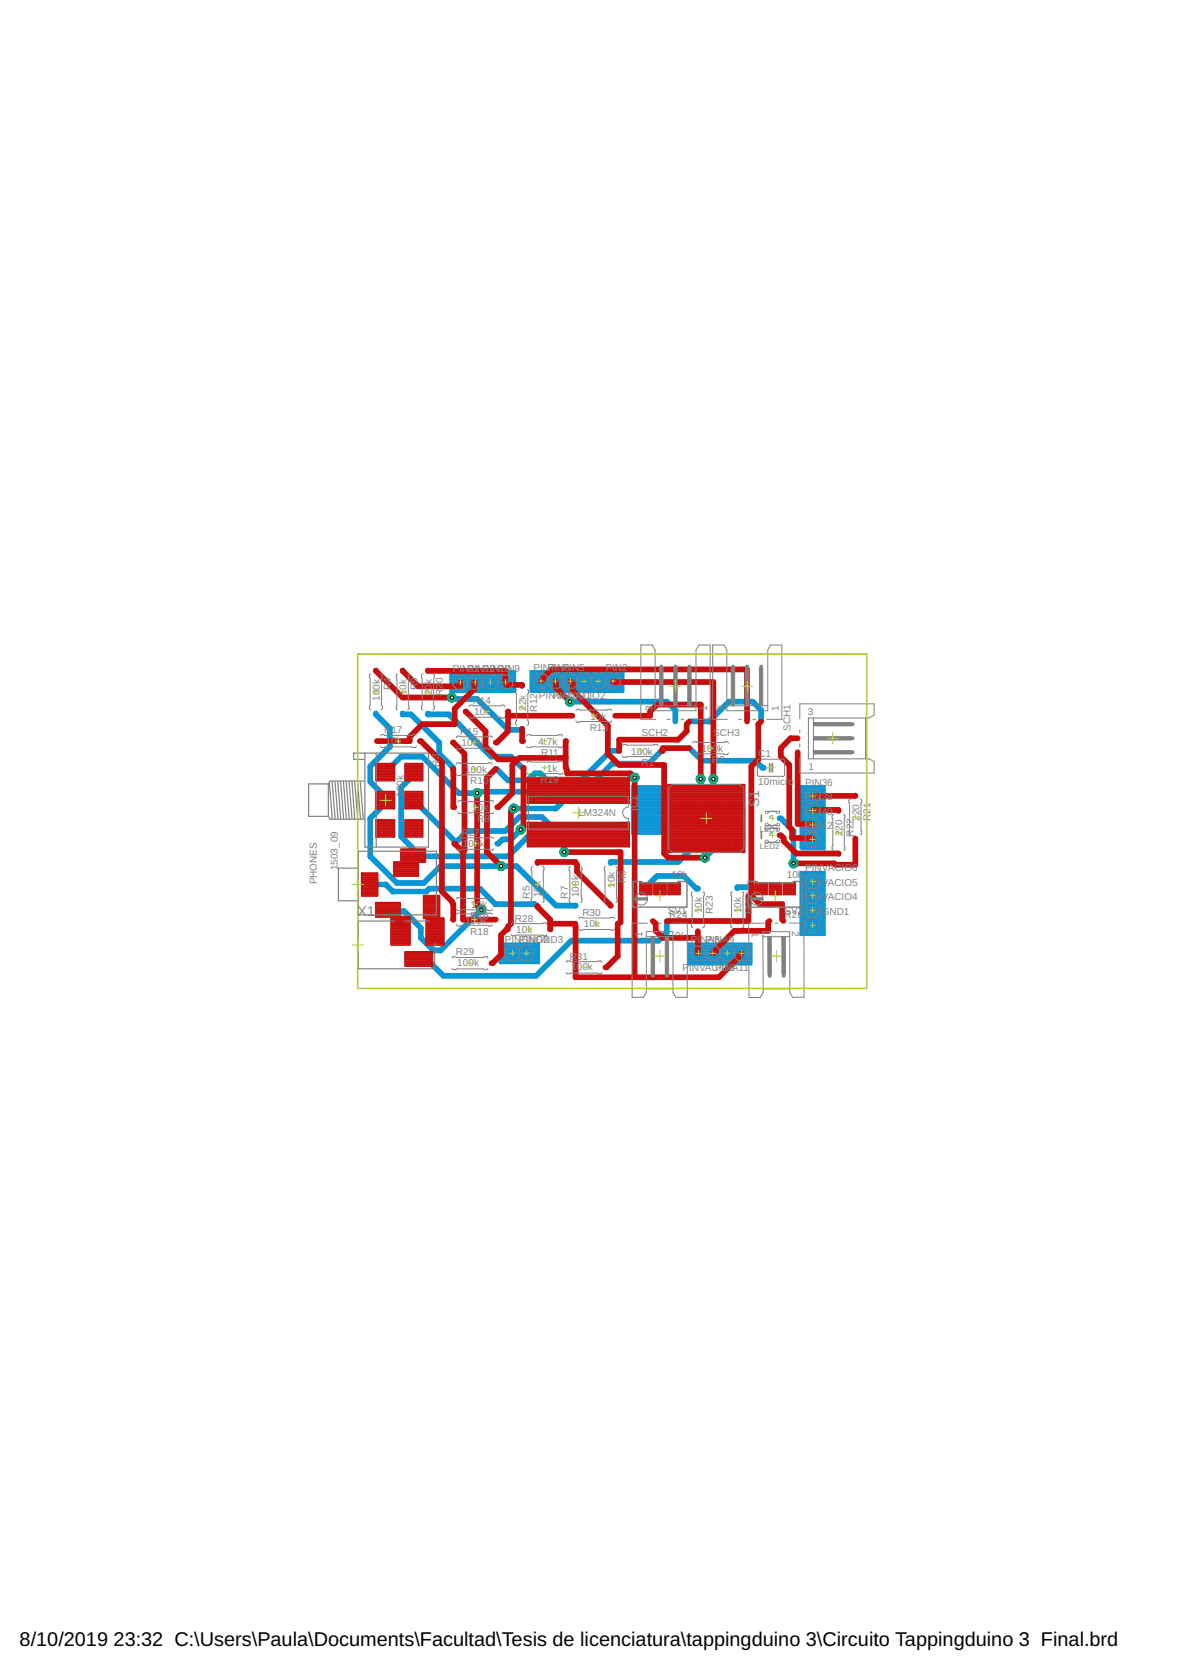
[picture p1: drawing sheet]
<svg xmlns="http://www.w3.org/2000/svg" width="210mm" height="297mm" viewBox="0 0 210 297" stroke-linecap="round" stroke-linejoin="round" font-family="sans-serif">
<defs><g id="words">
<g font-size="3.5">
<text x="3.5" y="292.5">8/10/2019</text>
<text x="20.2" y="292.5">23:32 C:\Users\Paula\Documents\Facultad\Tesis de licenciatura\tappingduino 3\Circuito Tappingduino 3 Final.brd</text>
</g>
<g font-size="2.5" fill="#808080">
<text x="134.9" y="143.5" transform="rotate(-90 134.9 143.5)">S1</text>
<text x="63.6" y="162.9">X1</text>
</g>
<g font-size="1.8" fill="#808080">
<text x="80.5" y="119.4">PINP1</text>
<text x="83.4" y="119.4">1INPINPIN9</text>
<text x="86.1" y="119.4">12</text>
<text x="88.8" y="119.4">10</text>
<text x="94.8" y="119.2">PINP7INPIN5</text>
<text x="100.3" y="119.2">6</text>
<text x="107.6" y="119.2">PIN2</text>
<text x="67.5" y="124.6" transform="rotate(-90 67.5 124.6)">100k</text>
<text x="69.5" y="122.7" transform="rotate(-90 69.5 122.7)">R4</text>
<text x="72.3" y="123.6" transform="rotate(-90 72.3 123.6)">10k</text>
<text x="74.2" y="122.7" transform="rotate(-90 74.2 122.7)">R9</text>
<text x="76.8" y="123.6" transform="rotate(-90 76.8 123.6)">20</text>
<text x="76.8" y="121.6" transform="rotate(-90 76.8 121.6)">k</text>
<text x="78.7" y="123.7" transform="rotate(-90 78.7 123.7)">R20</text>
<text x="84" y="125.1">R14</text>
<text x="95.8" y="124.2">PINPVIACIO1</text>
<text x="100" y="124.2">NVACIO2</text>
<text x="68.3" y="130.3">R</text>
<text x="69.6" y="130.3">17</text>
<text x="81.8" y="130.6">R15</text>
<text x="84.3" y="127">10k</text>
<text x="93.5" y="126.4" transform="rotate(-90 93.5 126.4)">22k</text>
<text x="95.5" y="126.5" transform="rotate(-90 95.5 126.5)">R12</text>
<text x="104.8" y="129.9">R13</text>
<text x="104.9" y="128">10k</text>
<text x="114" y="130.8">SCH2</text>
<text x="116" y="126.5" transform="rotate(-90 116 126.5)">3</text>
<text x="125.7" y="126.3" transform="rotate(-90 125.7 126.3)">1</text>
<text x="126.8" y="130.8">SCH3</text>
<text x="128.7" y="126.5" transform="rotate(-90 128.7 126.5)">3</text>
<text x="138.4" y="126.3" transform="rotate(-90 138.4 126.3)">1</text>
<text x="140.5" y="130" transform="rotate(-90 140.5 130)">SCH1</text>
<text x="143.6" y="127.2">3</text>
<text x="68.5" y="132.3">1</text>
<text x="69.5" y="132.3">0k</text>
<text x="78.1" y="136.3" transform="rotate(-90 78.1 136.3)">R3</text>
<text x="82" y="132.5">100k</text>
<text x="82.7" y="137.4">100k</text>
<text x="95.7" y="132.4">4.7k</text>
<text x="96.2" y="134.4">R11</text>
<text x="97.2" y="137.2">1k</text>
<text x="112.2" y="134.2">100k</text>
<text x="114" y="136.2">R1</text>
<text x="124.7" y="133.7">100k</text>
<text x="126.5" y="135.7">R2</text>
<text x="134.7" y="134.6">C1</text>
<text x="143.7" y="136.9">1</text>
<text x="71.7" y="141.7" transform="rotate(-90 71.7 141.7)">100k</text>
<text x="83.6" y="139.4">R10</text>
<text x="96.1" y="139.1">R19</text>
<text x="113.3" y="143.7" transform="rotate(-90 113.3 143.7)">C</text>
<text x="113.3" y="142.4" transform="rotate(-90 113.3 142.4)">1</text>
<text x="134.7" y="139.5">10micro</text>
<text x="143.1" y="139.7">PIN36</text>
<text x="143.1" y="142.3">PIN3</text>
<text x="147" y="142.3">8</text>
<text x="82" y="148.6">R27</text>
<text x="83.9" y="144.2">1</text>
<text x="84.8" y="146.1">R8</text>
<text x="84.9" y="144.2">0k</text>
<text x="102.8" y="145.1">LM324N</text>
<text x="113.3" y="144.2" transform="rotate(-90 113.3 144.2)">I</text>
<text x="143" y="147.3">PIN4</text>
<text x="143.1" y="144.8">PIN4</text>
<text x="147" y="147.3">2</text>
<text x="147" y="144.8">0</text>
<text x="149.7" y="148.7" transform="rotate(-90 149.7 148.7)">220</text>
<text x="151.7" y="148.7" transform="rotate(-90 151.7 148.7)">R22</text>
<text x="152.7" y="145.9" transform="rotate(-90 152.7 145.9)">220</text>
<text x="154.7" y="146" transform="rotate(-90 154.7 146)">R21</text>
<text x="60.1" y="154.7" transform="rotate(-90 60.1 154.7)">1503_09</text>
<text x="82.3" y="150.5">100</text>
<text x="85.3" y="150.5">k</text>
<text x="143.1" y="154.9">PINVACIO6</text>
<text x="56.3" y="157.2" transform="rotate(-90 56.3 157.2)">PHONES</text>
<text x="83.7" y="161.4">10k</text>
<text x="94.2" y="159.8" transform="rotate(-90 94.2 159.8)">R5</text>
<text x="96.1" y="159.5" transform="rotate(-90 96.1 159.5)">10k</text>
<text x="100.9" y="159.8" transform="rotate(-90 100.9 159.8)">R7</text>
<text x="102.9" y="159.5" transform="rotate(-90 102.9 159.5)">100k</text>
<text x="109.3" y="157.8" transform="rotate(-90 109.3 157.8)">10k</text>
<text x="111.2" y="157" transform="rotate(-90 111.2 157)">R6</text>
<text x="119.3" y="156.1">10k</text>
<text x="133.7" y="161.2" transform="rotate(-90 133.7 161.2)">25</text>
<text x="139.8" y="156.1">10k</text>
<text x="143.1" y="160">PINVACIO4</text>
<text x="143.1" y="157.4">PINVACIO5</text>
<text x="82.7" y="164.2">100k</text>
<text x="83.6" y="163.4">R16</text>
<text x="83.6" y="166.1">R18</text>
<text x="89.7" y="167.6">PINPGINGND3</text>
<text x="91.5" y="163.8">R28</text>
<text x="91.8" y="165.8">10k</text>
<text x="95.3" y="167.6">D2</text>
<text x="103.5" y="162.8">R30</text>
<text x="103.8" y="164.8">10k</text>
<text x="114.2" y="166.6" transform="rotate(-90 114.2 166.6)">1</text>
<text x="118.7" y="162.4">SV1</text>
<text x="119" y="163.1">R24</text>
<text x="121.3" y="166.5" transform="rotate(-90 121.3 166.5)">2</text>
<text x="122.8" y="167.6">PI</text>
<text x="124.5" y="167.6">NPAI8</text>
<text x="124.7" y="162.3" transform="rotate(-90 124.7 162.3)">10k</text>
<text x="126.7" y="162.5" transform="rotate(-90 126.7 162.5)">R23</text>
<text x="127" y="167.6">NA9</text>
<text x="131.7" y="162.3" transform="rotate(-90 131.7 162.3)">10k</text>
<text x="133.6" y="165.6" transform="rotate(90 133.6 165.6)">1</text>
<text x="133.7" y="162.5" transform="rotate(-90 133.7 162.5)">R</text>
<text x="139.4" y="162.4">SV2</text>
<text x="139.4" y="163.1">R26</text>
<text x="140.8" y="165.5" transform="rotate(90 140.8 165.5)">2</text>
<text x="143.1" y="162.6">PINGND1</text>
<text x="81" y="169.8">R29</text>
<text x="81.3" y="171.8">100k</text>
<text x="101.3" y="170.6">R</text>
<text x="101.5" y="172.5">1</text>
<text x="102.5" y="172.5">00k</text>
<text x="102.5" y="170.6">31</text>
<text x="121.3" y="172.6">P</text>
<text x="122.5" y="172.6">INVACPIO8</text>
<text x="128.3" y="172.6">INA11</text>
</g>
<g font-size="1.4" fill="#808080">
<text x="135" y="148">LED1</text>
<text x="135" y="151">LED2</text>
</g>
</g></defs>
<g fill="#0696d7" stroke="#0696d7" stroke-width=".18">
<path d="M88.7 171.2h7.1l.1 .1h-7.1z"/>
<path d="M95.7 167.7h.2l-.1 3.6h-.1z"/>
<path d="M88.7 167.7l7.1-.1 .1 .1-7.1 .1z"/>
<path d="M88.7 167.7h.2l-.1 3.6h-.1z"/>
<path d="M88.7 171.1l7.1-.1 .1 .2h-7.1z"/>
<path d="M88.8 170.9h7l.1 .1-7.1 .1z"/>
<path d="M88.7 170.9l7.1-.1 .1 .1-7.1 .1z"/>
<path d="M88.7 170.7h7.1l.1 .1h-7.1z"/>
<path d="M88.7 170.6h7.1l.1 .1h-7.1z"/>
<path d="M88.8 170.5h7l.1 .1h-7.1z"/>
<path d="M88.7 170.4l7.1-.1 .1 .1-7.1 .1z"/>
<path d="M88.7 170.2h7.1l.1 .1h-7.1z"/>
<path d="M88.7 170.1h7.1l.1 .1h-7.1z"/>
<path d="M88.8 170h7l.1 .1h-7.1z"/>
<path d="M88.7 169.9l7.1-.1 .1 .1-7.1 .1z"/>
<path d="M88.7 169.8l7.1-.1 .1 .1-7.1 .1z"/>
<path d="M88.7 169.7l7.1-.1 .1 .1-7.1 .1z"/>
<path d="M88.7 169.5h7.1l.1 .1h-7.1z"/>
<path d="M88.7 169.4h7.1l.1 .1h-7.1z"/>
<path d="M88.7 169.3l7.1-.1 .1 .2h-7.1z"/>
<path d="M88.7 169.2l7.1-.1 .1 .1-7.1 .1z"/>
<path d="M88.7 169h7.1l.1 .1h-7.1z"/>
<path d="M88.7 168.9h7.1l.1 .1h-7.1z"/>
<path d="M88.7 168.8h7.1l.1 .1h-7.1z"/>
<path d="M88.7 168.7l7.1-.1 .1 .1-7.1 .1z"/>
<path d="M88.7 168.6l7.1-.1 .1 .1-7.1 .1z"/>
<path d="M88.7 168.4h7.1l.1 .1-7.1 .1z"/>
<path d="M88.7 168.3h7.1l.1 .1h-7.1z"/>
<path d="M88.7 168.2l7.1-.1 .1 .2h-7.1z"/>
<path d="M88.7 168.1l7.1-.1 .1 .1-7.1 .1z"/>
<path d="M88.8 167.9h7l.1 .1-7.1 .1z"/>
<path d="M88.7 167.8h7.1l.1 .1h-7.1z"/>
<path d="M88.7 167.7h7.1l.1 .1h-7.1z"/>
<path d="M122.2 167.7h.2l-.1 3.8h-.1z"/>
<path d="M122.2 171.4h11.4v.1h-11.3z"/>
<path d="M133.5 167.7h.1v3.8h-.1z"/>
<path d="M122.2 167.7l11.4-.1v.1l-11.3 .1z"/>
<path d="M122.2 171.3h11.4v.1h-11.3z"/>
<path d="M122.2 171.2h11.4v.1h-11.3z"/>
<path d="M122.2 171.1l11.4-.1v.2h-11.3z"/>
<path d="M122.2 171l11.4-.1v.1l-11.3 .1z"/>
<path d="M122.2 170.9l11.4-.1v.1l-11.3 .1z"/>
<path d="M122.2 170.7h11.4v.1h-11.3z"/>
<path d="M122.2 170.6h11.4v.1h-11.3z"/>
<path d="M122.3 170.5h11.3v.1h-11.3z"/>
<path d="M122.2 170.4l11.4-.1v.1l-11.3 .1z"/>
<path d="M122.2 170.2h11.4v.1h-11.3z"/>
<path d="M122.2 170.1h11.4v.1h-11.3z"/>
<path d="M122.2 170h11.4v.1h-11.3z"/>
<path d="M122.2 169.9l11.4-.1v.1l-11.3 .1z"/>
<path d="M122.2 169.8l11.4-.1v.1l-11.3 .1z"/>
<path d="M122.2 169.7l11.4-.1v.1l-11.3 .1z"/>
<path d="M122.2 169.5h11.4v.1h-11.3z"/>
<path d="M122.2 169.4h11.4v.1h-11.3z"/>
<path d="M122.2 169.3l11.4-.1v.2h-11.3z"/>
<path d="M122.2 169.2l11.4-.1v.1l-11.3 .1z"/>
<path d="M122.2 169h11.4v.1h-11.3z"/>
<path d="M122.2 168.9h11.4v.1h-11.3z"/>
<path d="M122.2 168.8h11.4v.1h-11.3z"/>
<path d="M122.2 168.7l11.4-.1v.1l-11.3 .1z"/>
<path d="M122.2 168.6l11.4-.1v.1l-11.3 .1z"/>
<path d="M122.2 168.4h11.4v.1l-11.3 .1z"/>
<path d="M122.2 168.3h11.4v.1h-11.3z"/>
<path d="M122.2 168.2l11.4-.1v.2h-11.3z"/>
<path d="M122.2 168.1l11.4-.1v.1l-11.3 .1z"/>
<path d="M122.3 167.9h11.3v.1l-11.3 .1z"/>
<path d="M122.2 167.8h11.4v.1h-11.3z"/>
<path d="M122.2 167.7h11.4v.1h-11.3z"/>
<path d="M142.2 166.2h4.4v.1h-4.3z"/>
<path d="M146.5 154.9h.1v11.4h-.1z"/>
<path d="M142.3 154.9h4.3v.1h-4.3z"/>
<path d="M142.3 154.9h.1l-.1 11.4h-.1z"/>
<path d="M142.2 166.2l4.4-.1v.1l-4.3 .1z"/>
<path d="M142.2 166h4.4v.1h-4.3z"/>
<path d="M142.2 165.9h4.4v.1h-4.3z"/>
<path d="M142.2 165.8h4.4v.1h-4.3z"/>
<path d="M142.2 165.7l4.4-.1v.1l-4.3 .1z"/>
<path d="M142.3 165.5h4.3v.1l-4.3 .1z"/>
<path d="M142.3 165.4h4.3v.1h-4.3z"/>
<path d="M142.2 165.3h4.4v.1h-4.3z"/>
<path d="M142.2 165.2l4.4-.1v.1l-4.3 .1z"/>
<path d="M142.2 165.1l4.4-.1v.1l-4.3 .1z"/>
<path d="M142.2 165l4.4-.1v.1l-4.3 .1z"/>
<path d="M142.2 164.8h4.4v.1h-4.3z"/>
<path d="M142.2 164.7h4.4v.1h-4.3z"/>
<path d="M142.3 164.5h4.3v.2h-4.3z"/>
<path d="M142.3 164.4h4.3v.1l-4.3 .1z"/>
<path d="M142.2 164.3h4.4v.1h-4.3z"/>
<path d="M142.2 164.2h4.4v.1h-4.3z"/>
<path d="M142.2 164.1h4.4v.1h-4.3z"/>
<path d="M142.2 164l4.4-.1v.1l-4.3 .1z"/>
<path d="M142.2 163.9l4.4-.1v.1l-4.3 .1z"/>
<path d="M142.2 163.7h4.4v.1l-4.3 .1z"/>
<path d="M142.2 163.6h4.4v.1h-4.3z"/>
<path d="M142.2 163.5l4.4-.1v.2h-4.3z"/>
<path d="M142.2 163.4l4.4-.1v.1l-4.3 .1z"/>
<path d="M142.2 163.3l4.4-.1v.1l-4.3 .1z"/>
<path d="M142.2 163.1h4.4v.1h-4.3z"/>
<path d="M142.2 163h4.4v.1h-4.3z"/>
<path d="M142.2 162.9h4.4v.1h-4.3z"/>
<path d="M142.2 162.8l4.4-.1v.1l-4.3 .1z"/>
<path d="M142.2 162.6h4.4v.1l-4.3 .1z"/>
<path d="M142.2 162.5h4.4v.1h-4.3z"/>
<path d="M142.2 162.4h4.4v.1h-4.3z"/>
<path d="M142.2 162.3l4.4-.1v.1l-4.3 .1z"/>
<path d="M142.2 162.2l4.4-.1v.1l-4.3 .1z"/>
<path d="M142.3 162h4.3v.1l-4.3 .1z"/>
<path d="M142.3 161.9h4.3v.1h-4.3z"/>
<path d="M142.2 161.8h4.4v.1h-4.3z"/>
<path d="M142.2 161.7l4.4-.1v.2h-4.3z"/>
<path d="M142.2 161.6l4.4-.1v.1l-4.3 .1z"/>
<path d="M142.2 161.5l4.4-.1v.1l-4.3 .1z"/>
<path d="M142.2 161.3h4.4v.1h-4.3z"/>
<path d="M142.2 161.2h4.4v.1h-4.3z"/>
<path d="M142.2 161.1l4.4-.1v.1l-4.3 .1z"/>
<path d="M142.3 160.9h4.3v.1l-4.3 .1z"/>
<path d="M142.2 160.8h4.4v.1l-4.3 .1z"/>
<path d="M142.2 160.7h4.4v.1h-4.3z"/>
<path d="M142.2 160.6h4.4v.1h-4.3z"/>
<path d="M142.2 160.5l4.4-.1v.1l-4.3 .1z"/>
<path d="M142.2 160.4l4.4-.1v.1l-4.3 .1z"/>
<path d="M142.2 160.3l4.4-.1v.1l-4.3 .1z"/>
<path d="M142.2 160.1h4.4v.1h-4.3z"/>
<path d="M142.2 160h4.4v.1h-4.3z"/>
<path d="M142.2 159.9l4.4-.1v.1l-4.3 .1z"/>
<path d="M142.2 159.8l4.4-.1v.1l-4.3 .1z"/>
<path d="M142.2 159.6h4.4v.1h-4.3z"/>
<path d="M142.3 159.5h4.3v.1h-4.3z"/>
<path d="M142.2 159.4h4.4v.1h-4.3z"/>
<path d="M142.2 159.3l4.4-.1v.1l-4.3 .1z"/>
<path d="M142.2 159.2l4.4-.1v.1l-4.3 .1z"/>
<path d="M142.2 159h4.4v.1l-4.3 .1z"/>
<path d="M142.2 158.9h4.4v.1h-4.3z"/>
<path d="M142.2 158.8l4.4-.1v.2h-4.3z"/>
<path d="M142.2 158.7l4.4-.1v.1l-4.3 .1z"/>
<path d="M142.3 158.5h4.3v.1l-4.3 .1z"/>
<path d="M142.3 158.4h4.3v.1h-4.3z"/>
<path d="M142.2 158.3h4.4v.1h-4.3z"/>
<path d="M142.2 158.2h4.4v.1h-4.3z"/>
<path d="M142.2 158.1l4.4-.1v.1l-4.3 .1z"/>
<path d="M142.2 157.9h4.4v.1l-4.3 .1z"/>
<path d="M142.2 157.8h4.4v.1h-4.3z"/>
<path d="M142.2 157.7h4.4v.1h-4.3z"/>
<path d="M142.2 157.6l4.4-.1v.1l-4.3 .1z"/>
<path d="M142.3 157.4h4.3v.1l-4.3 .1z"/>
<path d="M142.2 157.4l4.4-.1v.1l-4.3 .1z"/>
<path d="M142.2 157.2h4.4v.1h-4.3z"/>
<path d="M142.2 157.1h4.4v.1h-4.3z"/>
<path d="M142.2 157h4.4v.1h-4.3z"/>
<path d="M142.2 156.9l4.4-.1v.1l-4.3 .1z"/>
<path d="M142.2 156.7h4.4v.1h-4.3z"/>
<path d="M142.2 156.6h4.4v.1h-4.3z"/>
<path d="M142.2 156.5h4.4v.1h-4.3z"/>
<path d="M142.2 156.4l4.4-.1v.1l-4.3 .1z"/>
<path d="M142.2 156.3l4.4-.1v.1l-4.3 .1z"/>
<path d="M142.2 156.1h4.4v.1l-4.3 .1z"/>
<path d="M142.3 156h4.3v.1h-4.3z"/>
<path d="M142.2 155.9h4.4v.1h-4.3z"/>
<path d="M142.2 155.8l4.4-.1v.2h-4.3z"/>
<path d="M142.2 155.7l4.4-.1v.1l-4.3 .1z"/>
<path d="M142.2 155.5h4.4v.1h-4.3z"/>
<path d="M142.2 155.4h4.4v.1h-4.3z"/>
<path d="M142.2 155.3h4.4v.1h-4.3z"/>
<path d="M142.2 155.2l4.4-.1v.1l-4.3 .1z"/>
<path d="M142.3 155h4.3v.1l-4.3 .1z"/>
<path d="M142.2 139.7h.2l-.1 11.1h-.1z"/>
<path d="M142.2 150.7h.1l.3 .3-.1 .1z"/>
<path d="M142.5 151l4.1-.1v.1l-4.1 .1z"/>
<path d="M146.5 139.7h.1v11.4l-.1-.1z"/>
<path d="M142.2 139.7h4.4v.1h-4.3z"/>
<path d="M142.3 150.8h4.3v.1h-4.2z"/>
<path d="M142.2 150.7h4.4v.1h-4.3z"/>
<path d="M142.2 150.6h4.4v.1h-4.3z"/>
<path d="M142.2 150.5l4.4-.1v.1l-4.3 .1z"/>
<path d="M142.2 150.4l4.4-.1v.1l-4.3 .1z"/>
<path d="M142.2 150.2h4.4v.1h-4.3z"/>
<path d="M142.2 150.1h4.4v.1h-4.3z"/>
<path d="M142.3 149.9h4.3v.2h-4.3z"/>
<path d="M142.2 149.9l4.4-.1v.1l-4.3 .1z"/>
<path d="M142.2 149.8l4.4-.1v.1l-4.3 .1z"/>
<path d="M142.2 149.6h4.4v.1h-4.3z"/>
<path d="M142.2 149.5h4.4v.1h-4.3z"/>
<path d="M142.2 149.4h4.4v.1h-4.3z"/>
<path d="M142.2 149.3l4.4-.1v.1l-4.3 .1z"/>
<path d="M142.2 149.2l4.4-.1v.1l-4.3 .1z"/>
<path d="M142.3 149h4.3v.1h-4.3z"/>
<path d="M142.2 148.9h4.4v.1h-4.3z"/>
<path d="M142.2 148.8h4.4v.1h-4.3z"/>
<path d="M142.2 148.7l4.4-.1v.1l-4.3 .1z"/>
<path d="M142.3 148.5h4.3v.1l-4.3 .1z"/>
<path d="M142.2 148.4h4.4v.1h-4.3z"/>
<path d="M142.2 148.3h4.4v.1h-4.3z"/>
<path d="M142.2 148.2l4.4-.1v.2h-4.3z"/>
<path d="M142.2 148.1l4.4-.1v.1l-4.3 .1z"/>
<path d="M142.2 148l4.4-.1v.1l-4.3 .1z"/>
<path d="M142.2 147.8h4.4v.1h-4.3z"/>
<path d="M142.2 147.7h4.4v.1h-4.3z"/>
<path d="M142.3 147.6h4.3v.1h-4.3z"/>
<path d="M142.2 147.5l4.4-.1v.1l-4.3 .1z"/>
<path d="M142.2 147.3h4.4v.1h-4.3z"/>
<path d="M142.2 147.2h4.4v.1h-4.3z"/>
<path d="M142.2 147.1h4.4v.1h-4.3z"/>
<path d="M142.2 147l4.4-.1v.1l-4.3 .1z"/>
<path d="M142.2 146.9l4.4-.1v.1l-4.3 .1z"/>
<path d="M142.2 146.7h4.4v.1l-4.3 .1z"/>
<path d="M142.2 146.6h4.4v.1h-4.3z"/>
<path d="M142.3 146.5h4.3v.1h-4.3z"/>
<path d="M142.2 146.4l4.4-.1v.2h-4.3z"/>
<path d="M142.2 146.3l4.4-.1v.1l-4.3 .1z"/>
<path d="M142.2 146.1h4.4v.1h-4.3z"/>
<path d="M142.2 146h4.4v.1h-4.3z"/>
<path d="M142.2 145.9h4.4v.1h-4.3z"/>
<path d="M142.2 145.8l4.4-.1v.1l-4.3 .1z"/>
<path d="M142.2 145.6h4.4v.1l-4.3 .1z"/>
<path d="M142.3 145.5h4.3v.1h-4.3z"/>
<path d="M142.2 145.4h4.4v.1h-4.3z"/>
<path d="M142.2 145.3l4.4-.1v.2h-4.3z"/>
<path d="M142.2 145.2l4.4-.1v.1l-4.3 .1z"/>
<path d="M142.3 145h4.3v.1l-4.3 .1z"/>
<path d="M142.2 144.9h4.4v.1h-4.3z"/>
<path d="M142.2 144.8h4.4v.1h-4.3z"/>
<path d="M142.2 144.7h4.4v.1h-4.3z"/>
<path d="M142.2 144.6l4.4-.1v.1l-4.3 .1z"/>
<path d="M142.2 144.4h4.4v.1h-4.3z"/>
<path d="M142.2 144.3h4.4v.1h-4.3z"/>
<path d="M142.2 144.2h4.4v.1h-4.3z"/>
<path d="M142.2 144.1l4.4-.1v.1l-4.3 .1z"/>
<path d="M142.2 144l4.4-.1v.1l-4.3 .1z"/>
<path d="M142.2 143.8h4.4v.1l-4.3 .1z"/>
<path d="M142.2 143.7h4.4v.1h-4.3z"/>
<path d="M142.2 143.6h4.4v.1h-4.3z"/>
<path d="M142.2 143.5l4.4-.1v.2h-4.3z"/>
<path d="M142.2 143.4l4.4-.1v.1l-4.3 .1z"/>
<path d="M142.2 143.3l4.4-.1v.1l-4.3 .1z"/>
<path d="M142.2 143.1h4.4v.1h-4.3z"/>
<path d="M142.3 143h4.3v.1h-4.3z"/>
<path d="M142.2 142.9l4.4-.1v.1l-4.3 .1z"/>
<path d="M142.2 142.8l4.4-.1v.1l-4.3 .1z"/>
<path d="M142.2 142.6h4.4v.1h-4.3z"/>
<path d="M142.3 142.5h4.3v.1h-4.3z"/>
<path d="M142.2 142.4h4.4v.1h-4.3z"/>
<path d="M142.2 142.3l4.4-.1v.1l-4.3 .1z"/>
<path d="M142.2 142.2l4.4-.1v.1l-4.3 .1z"/>
<path d="M142.3 142h4.3v.1l-4.3 .1z"/>
<path d="M142.2 141.9h4.4v.1h-4.3z"/>
<path d="M142.2 141.8h4.4v.1h-4.3z"/>
<path d="M142.2 141.7l4.4-.1v.1l-4.3 .1z"/>
<path d="M142.3 141.5h4.3v.1l-4.3 .1z"/>
<path d="M142.2 141.4h4.4v.1h-4.3z"/>
<path d="M142.2 141.3h4.4v.1h-4.3z"/>
<path d="M142.2 141.2h4.4v.1h-4.3z"/>
<path d="M142.2 141.1l4.4-.1v.1l-4.3 .1z"/>
<path d="M142.2 140.9h4.4v.1l-4.3 .1z"/>
<path d="M142.2 140.8h4.4v.1h-4.3z"/>
<path d="M142.2 140.7h4.4v.1h-4.3z"/>
<path d="M142.2 140.6l4.4-.1v.2h-4.3z"/>
<path d="M142.2 140.5l4.4-.1v.1l-4.3 .1z"/>
<path d="M142.2 140.4l4.4-.1v.1l-4.3 .1z"/>
<path d="M142.2 140.2h4.4v.1h-4.3z"/>
<path d="M142.2 140.1h4.4v.1h-4.3z"/>
<path d="M142.2 140h4.4v.1h-4.3z"/>
<path d="M142.2 139.9l4.4-.1v.1l-4.3 .1z"/>
<path d="M80 119.2h.1v3.9l-.1-.1z"/>
<path d="M80 123l11.6-.1v.1l-11.6 .1z"/>
<path d="M91.5 119.2h.1v3.9l-.1-.1z"/>
<path d="M80 119.2h11.6v.1h-11.6z"/>
<path d="M80 122.9l11.6-.1v.1l-11.6 .1z"/>
<path d="M80 122.7h11.6v.1l-11.6 .1z"/>
<path d="M80 122.6h11.6v.1h-11.6z"/>
<path d="M80 122.5h11.6v.1h-11.6z"/>
<path d="M80 122.4l11.6-.1v.1l-11.6 .1z"/>
<path d="M80 122.3l11.6-.1v.1l-11.6 .1z"/>
<path d="M80 122.2l11.6-.1v.1l-11.6 .1z"/>
<path d="M80 122h11.6v.1h-11.6z"/>
<path d="M80 121.9h11.6v.1h-11.6z"/>
<path d="M80 121.8h11.6v.1h-11.6z"/>
<path d="M80 121.7l11.6-.1v.1l-11.6 .1z"/>
<path d="M80 121.5h11.6v.1h-11.6z"/>
<path d="M80 121.4h11.6v.1h-11.6z"/>
<path d="M80 121.3h11.6v.1h-11.6z"/>
<path d="M80 121.2l11.6-.1v.1l-11.6 .1z"/>
<path d="M80 121.1l11.6-.1v.1l-11.6 .1z"/>
<path d="M80 120.9h11.6v.1l-11.6 .1z"/>
<path d="M80 120.8h11.6v.1h-11.6z"/>
<path d="M80 120.7h11.6v.1h-11.6z"/>
<path d="M80 120.6l11.6-.1v.1l-11.6 .1z"/>
<path d="M80 120.5l11.6-.1v.1l-11.6 .1z"/>
<path d="M80 120.3h11.6v.1h-11.6z"/>
<path d="M80 120.2h11.6v.1h-11.6z"/>
<path d="M80 120.1h11.6v.1h-11.6z"/>
<path d="M80 120l11.6-.1v.1l-11.6 .1z"/>
<path d="M80 119.9l11.6-.1v.1l-11.6 .1z"/>
<path d="M80 119.7h11.6v.1h-11.6z"/>
<path d="M80 119.6h11.6v.1h-11.6z"/>
<path d="M80 119.5h11.6v.1h-11.6z"/>
<path d="M80 119.4l11.6-.1v.1l-11.6 .1z"/>
<path d="M80 119.3l11.6-.1v.1l-11.6 .1z"/>
<path d="M94.2 119.2h.2l-.1 3.9-.1-.1z"/>
<path d="M94.2 123l16.6-.1 .1 .1-16.6 .1z"/>
<path d="M110.7 119.2h.2l-.1 3.9-.1-.1z"/>
<path d="M94.2 119.2h16.6l.1 .1h-16.6z"/>
<path d="M94.3 122.8h16.5l.1 .1-16.6 .1z"/>
<path d="M94.2 122.7h16.6l.1 .1-16.6 .1z"/>
<path d="M94.2 122.6h16.6l.1 .1h-16.6z"/>
<path d="M94.2 122.5h16.6l.1 .1h-16.6z"/>
<path d="M94.2 122.4l16.6-.1 .1 .1-16.6 .1z"/>
<path d="M94.2 122.3l16.6-.1 .1 .1-16.6 .1z"/>
<path d="M94.3 122.1h16.5l.1 .1-16.6 .1z"/>
<path d="M94.2 122h16.6l.1 .1h-16.6z"/>
<path d="M94.2 121.9h16.6l.1 .1h-16.6z"/>
<path d="M94.2 121.8h16.6l.1 .1h-16.6z"/>
<path d="M94.2 121.7l16.6-.1 .1 .1-16.6 .1z"/>
<path d="M94.3 121.5h16.5l.1 .1h-16.6z"/>
<path d="M94.2 121.4h16.6l.1 .1h-16.6z"/>
<path d="M94.3 121.3h16.5l.1 .1h-16.6z"/>
<path d="M94.2 121.2l16.6-.1 .1 .1-16.6 .1z"/>
<path d="M94.2 121.1l16.6-.1 .1 .1-16.6 .1z"/>
<path d="M94.2 120.9h16.6l.1 .1-16.6 .1z"/>
<path d="M94.2 120.8h16.6l.1 .1h-16.6z"/>
<path d="M94.2 120.7h16.6l.1 .1h-16.6z"/>
<path d="M94.3 120.5h16.5l.1 .1-16.6 .1z"/>
<path d="M94.2 120.5l16.6-.1 .1 .1-16.6 .1z"/>
<path d="M94.3 120.3h16.5l.1 .1h-16.6z"/>
<path d="M94.2 120.2h16.6l.1 .1h-16.6z"/>
<path d="M94.2 120.1h16.6l.1 .1h-16.6z"/>
<path d="M94.2 120l16.6-.1 .1 .1-16.6 .1z"/>
<path d="M94.2 119.9l16.6-.1 .1 .1-16.6 .1z"/>
<path d="M94.2 119.7h16.6l.1 .1h-16.6z"/>
<path d="M94.3 119.6h16.5l.1 .1h-16.6z"/>
<path d="M94.2 119.5h16.6l.1 .1h-16.6z"/>
<path d="M94.3 119.3h16.5l.1 .1-16.6 .1z"/>
<path d="M94.2 119.3l16.6-.1 .1 .1-16.6 .1z"/>
<path d="M112.2 139.7h.2l-.1 8.6h-.1z"/>
<path d="M112.2 148.2h5.9v.1h-5.8z"/>
<path d="M118 139.7h.1v8.6h-.1z"/>
<path d="M112.2 139.7h5.9v.1h-5.8z"/>
<path d="M112.2 148.2l5.9-.1v.2h-5.8z"/>
<path d="M112.2 148.1l5.9-.1v.1l-5.8 .1z"/>
<path d="M112.2 148l5.9-.1v.1l-5.8 .1z"/>
<path d="M112.2 147.8h5.9v.1h-5.8z"/>
<path d="M112.2 147.7h5.9v.1h-5.8z"/>
<path d="M112.3 147.6h5.8v.1h-5.8z"/>
<path d="M112.3 147.4h5.8v.1l-5.8 .1z"/>
<path d="M112.2 147.3h5.9v.1h-5.8z"/>
<path d="M112.2 147.2h5.9v.1h-5.8z"/>
<path d="M112.2 147.1h5.9v.1h-5.8z"/>
<path d="M112.2 147l5.9-.1v.1l-5.8 .1z"/>
<path d="M112.2 146.9l5.9-.1v.1l-5.8 .1z"/>
<path d="M112.2 146.7h5.9v.1l-5.8 .1z"/>
<path d="M112.2 146.6h5.9v.1h-5.8z"/>
<path d="M112.2 146.5h5.9v.1h-5.8z"/>
<path d="M112.2 146.4l5.9-.1v.2h-5.8z"/>
<path d="M112.2 146.3l5.9-.1v.1l-5.8 .1z"/>
<path d="M112.2 146.1h5.9v.1h-5.8z"/>
<path d="M112.2 146h5.9v.1h-5.8z"/>
<path d="M112.2 145.9h5.9v.1h-5.8z"/>
<path d="M112.2 145.8l5.9-.1v.1l-5.8 .1z"/>
<path d="M112.2 145.6h5.9v.1l-5.8 .1z"/>
<path d="M112.2 145.5h5.9v.1h-5.8z"/>
<path d="M112.2 145.4h5.9v.1h-5.8z"/>
<path d="M112.2 145.3l5.9-.1v.2h-5.8z"/>
<path d="M112.2 145.2l5.9-.1v.1l-5.8 .1z"/>
<path d="M112.3 145h5.8v.1l-5.8 .1z"/>
<path d="M112.3 144.9h5.8v.1h-5.8z"/>
<path d="M112.2 144.8h5.9v.1h-5.8z"/>
<path d="M112.2 144.7h5.9v.1h-5.8z"/>
<path d="M112.2 144.6l5.9-.1v.1l-5.8 .1z"/>
<path d="M112.2 144.4h5.9v.1h-5.8z"/>
<path d="M112.2 144.3h5.9v.1h-5.8z"/>
<path d="M112.2 144.2h5.9v.1h-5.8z"/>
<path d="M112.2 144.1l5.9-.1v.1l-5.8 .1z"/>
<path d="M112.3 143.9h5.8v.1l-5.8 .1z"/>
<path d="M112.2 143.8h5.9v.1l-5.8 .1z"/>
<path d="M112.2 143.7h5.9v.1h-5.8z"/>
<path d="M112.2 143.6h5.9v.1h-5.8z"/>
<path d="M112.3 143.4h5.8v.2h-5.8z"/>
<path d="M112.2 143.4l5.9-.1v.1l-5.8 .1z"/>
<path d="M112.2 143.3l5.9-.1v.1l-5.8 .1z"/>
<path d="M112.2 143.1h5.9v.1h-5.8z"/>
<path d="M112.3 143h5.8v.1h-5.8z"/>
<path d="M112.2 142.9l5.9-.1v.1l-5.8 .1z"/>
<path d="M112.2 142.8l5.9-.1v.1l-5.8 .1z"/>
<path d="M112.2 142.6h5.9v.1h-5.8z"/>
<path d="M112.3 142.5h5.8v.1h-5.8z"/>
<path d="M112.2 142.4h5.9v.1h-5.8z"/>
<path d="M112.2 142.3l5.9-.1v.1l-5.8 .1z"/>
<path d="M112.2 142.2l5.9-.1v.1l-5.8 .1z"/>
<path d="M112.3 142h5.8v.1l-5.8 .1z"/>
<path d="M112.2 141.9h5.9v.1h-5.8z"/>
<path d="M112.2 141.8h5.9v.1h-5.8z"/>
<path d="M112.2 141.7l5.9-.1v.1l-5.8 .1z"/>
<path d="M112.3 141.5h5.8v.1l-5.8 .1z"/>
<path d="M112.3 141.4h5.8v.1h-5.8z"/>
<path d="M112.2 141.3h5.9v.1h-5.8z"/>
<path d="M112.2 141.2h5.9v.1h-5.8z"/>
<path d="M112.2 141.1l5.9-.1v.1l-5.8 .1z"/>
<path d="M112.3 140.9h5.8v.1l-5.8 .1z"/>
<path d="M112.2 140.8h5.9v.1h-5.8z"/>
<path d="M112.2 140.7h5.9v.1h-5.8z"/>
<path d="M112.2 140.6l5.9-.1v.2h-5.8z"/>
<path d="M112.3 140.4h5.8v.1l-5.8 .1z"/>
<path d="M112.2 140.4l5.9-.1v.1l-5.8 .1z"/>
<path d="M112.2 140.2h5.9v.1h-5.8z"/>
<path d="M112.2 140.1h5.9v.1h-5.8z"/>
<path d="M112.3 140h5.8v.1h-5.8z"/>
<path d="M112.2 139.9l5.9-.1v.1l-5.8 .1z"/>
</g>
<g fill="none" stroke="#0696d7" stroke-width=".18">
<path d="M63.6 116.2v.1M63.6 116.6h.1M63.6 116.9v.1M63.6 117.3h.1M63.6 117.6v.1M63.6 118h.1M63.6 118.3v.1M63.6 118.7h.1M63.6 119v.1M63.6 119.4h.1M63.6 119.7v.1M63.6 116.2h.1"/>
<path d="M63.9 116.2h.1M64.3 116.2h.1M64.6 116.2h.1M65 116.2h.1M65.3 116.2h.1M65.7 116.2h.1M66 116.2h.1M66.3 116.2h.1M66.7 116.2h.1M67 116.2h.1M67.4 116.2h.1M67.7 116.2h.1"/>
<path d="M68.1 116.2h.1M68.4 116.2h.1M68.8 116.2h.1M69.1 116.2h.1M69.5 116.2h.1M69.8 116.2h.1M70.2 116.2h.1M70.5 116.2h.1M70.9 116.2h.1M71.2 116.2h.1M71.6 116.2h.1M71.9 116.2h.1"/>
<path d="M72.3 116.2h.1M72.6 116.2h.1M73 116.2h.1M73.3 116.2h.1M73.6 116.2h.1M74 116.2h.1M74.3 116.2h.1M74.7 116.2h.1M75 116.2h.1M75.4 116.2h.1M75.7 116.2h.1M76.1 116.2h.1"/>
<path d="M76.4 116.2h.1M76.8 116.2h.1M77.1 116.2h.1M77.5 116.2h.1M77.8 116.2h.1M78.2 116.2h.1M78.5 116.2h.1M78.9 116.2h.1M79.2 116.2h.1M79.6 116.2h.1M79.9 116.2h.1M80.3 116.2h.1"/>
<path d="M80.6 116.2h.1M80.9 116.2h.1M81.3 116.2h.1M81.6 116.2h.1M82 116.2h.1M82.3 116.2h.1M82.7 116.2h.1M83 116.2h.1M83.4 116.2h.1M83.7 116.2h.1M84.1 116.2h.1M84.4 116.2h.1"/>
<path d="M84.8 116.2h.1M85.1 116.2h.1M85.5 116.2h.1M85.8 116.2h.1M86.2 116.2h.1M86.5 116.2h.1M86.9 116.2h.1M87.2 116.2h.1M87.6 116.2h.1M87.9 116.2h.1M88.2 116.2h.1M88.6 116.2h.1"/>
<path d="M88.9 116.2h.1M89.3 116.2h.1M89.6 116.2h.1M90 116.2h.1M90.3 116.2h.1M90.7 116.2h.1M91 116.2h.1M91.4 116.2h.1M91.7 116.2h.1M92.1 116.2h.1M92.4 116.2h.1M92.8 116.2h.1"/>
<path d="M93.1 116.2h.1M93.5 116.2h.1M93.8 116.2h.1M94.2 116.2h.1M94.5 116.2h.1M94.9 116.2h.1M95.2 116.2h.1M95.6 116.2h.1M95.9 116.2h.1M96.2 116.2h.1M96.6 116.2h.1M96.9 116.2h.1"/>
<path d="M97.3 116.2h.1M97.6 116.2h.1M98 116.2h.1M98.3 116.2h.1M98.7 116.2h.1M99 116.2h.1M99.4 116.2h.1M99.7 116.2h.1M100.1 116.2h.1M100.4 116.2h.1M100.8 116.2h.1M101.1 116.2h.1"/>
<path d="M101.5 116.2h.1M101.8 116.2h.1M102.2 116.2h.1M102.5 116.2h.1M102.9 116.2h.1M103.2 116.2h.1M103.5 116.2h.1M103.9 116.2h.1M104.2 116.2h.1M104.6 116.2h.1M104.9 116.2h.1M105.3 116.2h.1"/>
<path d="M105.6 116.2h.1M106 116.2h.1M106.3 116.2h.1M106.7 116.2h.1M107 116.2h.1M107.4 116.2h.1M107.7 116.2h.1M108.1 116.2h.1M108.4 116.2h.1M108.8 116.2h.1M109.1 116.2h.1M109.5 116.2h.1"/>
<path d="M109.8 116.2h.1M110.2 116.2h.1M110.5 116.2h.1M110.8 116.2h.1M111.2 116.2h.1M111.5 116.2h.1M111.9 116.2h.1M112.2 116.2h.1M112.6 116.2h.1M112.9 116.2h.1M113.3 116.2h.1M113.6 116.2h.1"/>
<path d="M114 116.2h.1M114.3 116.2h.1M114.7 116.2h.1M115 116.2h.1M115.4 116.2h.1M115.7 116.2h.1M116.1 116.2h.1M116.4 116.2h.1M116.8 116.2h.1M117.1 116.2h.1M117.5 116.2h.1M117.8 116.2h.1"/>
<path d="M118.2 116.2h.1M118.5 116.2h.1M118.9 116.2h.1M119.2 116.2h.1M119.5 116.2h.1M119.9 116.2h.1M120.2 116.2h.1M120.6 116.2h.1M120.9 116.2h.1M121.3 116.2h.1M121.6 116.2h.1M122 116.2h.1"/>
<path d="M122.3 116.2h.1M122.7 116.2h.1M123 116.2h.1M123.4 116.2h.1M123.7 116.2h.1M124.1 116.2h.1M124.4 116.2h.1M124.8 116.2h.1M125.1 116.2h.1M125.5 116.2h.1M125.8 116.2h.1M126.2 116.2h.1"/>
<path d="M126.5 116.2h.1M126.9 116.2h.1M127.2 116.2h.1M127.6 116.2h.1M127.9 116.2h.1M128.2 116.2h.1M128.6 116.2h.1M128.9 116.2h.1M129.3 116.2h.1M129.6 116.2h.1M130 116.2h.1M130.3 116.2h.1"/>
<path d="M130.7 116.2h.1M131 116.2h.1M131.4 116.2h.1M131.7 116.2h.1M132.1 116.2h.1M132.4 116.2h.1M132.8 116.2h.1M133.1 116.2h.1M133.5 116.2h.1M133.8 116.2h.1M134.2 116.2h.1M134.5 116.2h.1"/>
<path d="M134.9 116.2h.1M135.2 116.2h.1M135.6 116.2h.1M135.9 116.2h.1M136.2 116.2h.1M136.6 116.2h.1M136.9 116.2h.1M137.3 116.2h.1M137.6 116.2h.1M138 116.2h.1M138.3 116.2h.1M138.7 116.2h.1"/>
<path d="M139 116.2h.1M139.4 116.2h.1M139.7 116.2h.1M140.1 116.2h.1M140.4 116.2h.1M140.8 116.2h.1M141.1 116.2h.1M141.5 116.2h.1M141.8 116.2h.1M142.2 116.2h.1M142.5 116.2h.1M142.9 116.2h.1"/>
<path d="M143.2 116.2h.1M143.6 116.2h.1M143.9 116.2h.1M144.3 116.2h.1M144.6 116.2h.1M144.9 116.2h.1M145.3 116.2h.1M145.6 116.2h.1M146 116.2h.1M146.3 116.2h.1M146.7 116.2h.1M147 116.2h.1"/>
<path d="M147.4 116.2h.1M147.7 116.2h.1M148.1 116.2h.1M148.4 116.2h.1M148.8 116.2h.1M149.1 116.2h.1M149.5 116.2h.1M149.8 116.2h.1M150.2 116.2h.1M150.5 116.2h.1M150.9 116.2h.1M151.2 116.2h.1"/>
<path d="M151.6 116.2h.1M151.9 116.2h.1M152.3 116.2h.1M152.6 116.2h.1M152.9 116.2h.1M153.3 116.2h.1M153.6 116.2h.1M154 116.2v.1M154 116.6h.1M154 116.9v.1M154 117.3h.1M154 117.6v.1"/>
<path d="M154 118h.1M154 118.3v.1M154 118.7h.1M154 119v.1M154 119.4h.1M154 119.7v.1M63.6 120.1h.1M63.6 120.4v.1M63.6 120.8h.1M63.6 121.1v.1M63.6 121.5h.1M63.6 121.8v.1"/>
<path d="M63.6 122.2h.1M63.6 122.5v.1M63.6 122.9h.1M63.6 123.2h.1M63.6 123.5v.1M63.6 123.9h.1M63.6 124.2v.1M63.6 124.6h.1M63.6 124.9v.1M63.6 125.3h.1M63.6 125.6v.1M63.6 126h.1"/>
<path d="M63.6 126.3v.1M63.6 126.7h.1M63.6 127v.1M63.6 127.4h.1M63.6 127.7v.1M63.6 128.1h.1M63.6 128.4v.1M63.6 128.8h.1M63.6 129.1h.1M63.6 129.5h.1M63.6 129.8h.1M63.6 130.2h.1"/>
<path d="M63.6 130.5h.1M63.6 130.8v.1M63.6 131.2h.1M63.6 131.5v.1M63.6 131.9h.1M63.6 132.2v.1M63.6 132.6h.1M63.6 132.9v.1M63.6 133.3h.1M63.6 133.6v.1M63.6 134h.1M63.6 134.3v.1"/>
<path d="M63.6 134.7h.1M63.6 135h.1M63.6 135.4h.1M63.6 135.7h.1M63.6 136.1h.1M63.6 136.4h.1M63.6 136.8h.1M63.6 137.1h.1M63.6 137.4v.1M63.6 137.8h.1M63.6 138.1v.1M63.6 138.5h.1"/>
<path d="M63.6 138.8v.1M63.6 139.2h.1M63.6 139.5v.1M63.6 139.9h.1M154 120.1h.1M154 120.4v.1M154 120.8h.1M154 121.1v.1M154 121.5h.1M154 121.8v.1M154 122.2h.1M154 122.5v.1"/>
<path d="M154 122.9h.1M154 123.2h.1M154 123.5v.1M154 123.9h.1M154 124.2v.1M154 124.6h.1M154 124.9v.1M154 125.3h.1M154 125.6v.1M154 126h.1M154 126.3v.1M154 126.7h.1"/>
<path d="M154 127v.1M154 127.4h.1M154 127.7v.1M154 128.1h.1M154 128.4v.1M154 128.8h.1M154 129.1h.1M154 129.5h.1M154 129.8h.1M154 130.2h.1M154 130.5h.1M154 130.8v.1"/>
<path d="M154 131.2h.1M154 131.5v.1M154 131.9h.1M154 132.2v.1M154 132.6h.1M154 132.9v.1M154 133.3h.1M154 133.6v.1M154 134h.1M154 134.3v.1M154 134.7h.1M154 135h.1"/>
<path d="M154 135.4h.1M154 135.7h.1M154 136.1h.1M154 136.4h.1M154 136.8h.1M154 137.1h.1M154 137.4v.1M154 137.8h.1M154 138.1v.1M154 138.5h.1M154 138.8v.1M154 139.2h.1"/>
<path d="M154 139.5v.1M154 139.9h.1M63.6 140.2v.1M63.6 140.6h.1M63.6 140.9v.1M63.6 141.3h.1M63.6 141.6h.1M63.6 142h.1M63.6 142.3h.1M63.6 142.7h.1M63.6 143h.1M63.6 143.3v.1"/>
<path d="M63.6 143.7h.1M63.6 144v.1M63.6 144.4h.1M63.6 144.7v.1M63.6 145.1h.1M63.6 145.4v.1M63.6 145.8h.1M63.6 146.1v.1M63.6 146.5h.1M63.6 146.8v.1M63.6 147.2h.1M63.6 147.5v.1"/>
<path d="M63.6 147.9h.1M63.6 148.2v.1M63.6 148.6h.1M63.6 148.9h.1M63.6 149.2v.1M63.6 149.6h.1M63.6 149.9v.1M63.6 150.3h.1M63.6 150.6v.1M63.6 151h.1M63.6 151.3v.1M63.6 151.7h.1"/>
<path d="M63.6 152v.1M63.6 152.4h.1M63.6 152.7v.1M63.6 153.1h.1M63.6 153.4v.1M63.6 153.8h.1M63.6 154.1v.1M63.6 154.5h.1M63.6 154.8v.1M63.6 155.2h.1M63.6 155.5v.1M63.6 155.9h.1"/>
<path d="M63.6 156.2v.1M63.6 156.5v.1M63.6 156.9v.1M63.6 157.2v.1M63.6 157.6h.1M63.6 157.9v.1M63.6 158.3h.1M63.6 158.6v.1M63.6 159h.1M63.6 159.3v.1M63.6 159.7h.1M154 140.2v.1"/>
<path d="M154 140.6h.1M154 140.9v.1M154 141.3h.1M154 141.6h.1M154 142h.1M154 142.3h.1M154 142.7h.1M154 143h.1M154 143.3v.1M154 143.7h.1M154 144v.1M154 144.4h.1"/>
<path d="M154 144.7v.1M154 145.1h.1M154 145.4v.1M154 145.8h.1M154 146.1v.1M154 146.5h.1M154 146.8v.1M154 147.2h.1M154 147.5v.1M154 147.9h.1M154 148.2v.1M154 148.6h.1"/>
<path d="M154 148.9h.1M154 149.2v.1M154 149.6h.1M154 149.9v.1M154 150.3h.1M154 150.6v.1M154 151h.1M154 151.3v.1M154 151.7h.1M154 152v.1M154 152.4h.1M154 152.7v.1"/>
<path d="M154 153.1h.1M154 153.4v.1M154 153.8h.1M154 154.1v.1M154 154.5h.1M154 154.8v.1M154 155.2h.1M154 155.5v.1M154 155.9h.1M154 156.2v.1M154 156.5v.1M154 156.9v.1"/>
<path d="M154 157.2v.1M154 157.6h.1M154 157.9v.1M154 158.3h.1M154 158.6v.1M154 159h.1M154 159.3v.1M154 159.7h.1M63.6 160v.1M63.6 160.4h.1M63.6 160.7v.1M63.6 161.1h.1"/>
<path d="M63.6 161.4v.1M63.6 161.8h.1M63.6 162.1v.1M63.6 162.5h.1M63.6 162.8v.1M63.6 163.2h.1M63.6 163.5v.1M63.6 163.9h.1M63.6 164.2h.1M63.6 164.5v.1M63.6 164.9h.1M63.6 165.2v.1"/>
<path d="M63.6 165.6h.1M63.6 165.9v.1M63.6 166.3h.1M63.6 166.6v.1M63.6 167h.1M63.6 167.3v.1M63.6 167.7h.1M63.6 168v.1M63.6 168.4h.1M63.6 168.7v.1M63.6 169.1h.1M63.6 169.4v.1"/>
<path d="M63.6 169.8h.1M63.6 170.1h.1M63.6 170.5h.1M63.6 170.8h.1M63.6 171.2h.1M63.6 171.5h.1M63.6 171.8v.1M63.6 172.2h.1M63.6 172.5v.1M63.6 172.9h.1M63.6 173.2v.1M63.6 173.6h.1"/>
<path d="M63.6 173.9v.1M63.6 174.3h.1M63.6 174.6v.1M63.6 175h.1M63.6 175.3v.1M63.6 175.7h.1M63.9 175.7h.1M64.3 175.7h.1M64.6 175.7h.1M65 175.7h.1M65.3 175.7h.1M65.7 175.7h.1"/>
<path d="M66 175.7h.1M66.3 175.7h.1M66.7 175.7h.1M67 175.7h.1M67.4 175.7h.1M67.7 175.7h.1M68.1 175.7h.1M68.4 175.7h.1M68.8 175.7h.1M69.1 175.7h.1M69.5 175.7h.1M69.8 175.7h.1"/>
<path d="M70.2 175.7h.1M70.5 175.7h.1M70.9 175.7h.1M71.2 175.7h.1M71.6 175.7h.1M71.9 175.7h.1M72.3 175.7h.1M72.6 175.7h.1M73 175.7h.1M73.3 175.7h.1M73.6 175.7h.1M74 175.7h.1"/>
<path d="M74.3 175.7h.1M74.7 175.7h.1M75 175.7h.1M75.4 175.7h.1M75.7 175.7h.1M76.1 175.7h.1M76.4 175.7h.1M76.8 175.7h.1M77.1 175.7h.1M77.5 175.7h.1M77.8 175.7h.1M78.2 175.7h.1"/>
<path d="M78.5 175.7h.1M78.9 175.7h.1M79.2 175.7h.1M79.6 175.7h.1M79.9 175.7h.1M80.3 175.7h.1M80.6 175.7h.1M80.9 175.7h.1M81.3 175.7h.1M81.6 175.7h.1M82 175.7h.1M82.3 175.7h.1"/>
<path d="M82.7 175.7h.1M83 175.7h.1M83.4 175.7h.1M83.7 175.7h.1M84.1 175.7h.1M84.4 175.7h.1M84.8 175.7h.1M85.1 175.7h.1M85.5 175.7h.1M85.8 175.7h.1M86.2 175.7h.1M86.5 175.7h.1"/>
<path d="M86.9 175.7h.1M87.2 175.7h.1M87.6 175.7h.1M87.9 175.7h.1M88.2 175.7h.1M88.6 175.7h.1M88.9 175.7h.1M89.3 175.7h.1M89.6 175.7h.1M90 175.7h.1M90.3 175.7h.1M90.7 175.7h.1"/>
<path d="M91 175.7h.1M91.4 175.7h.1M91.7 175.7h.1M92.1 175.7h.1M92.4 175.7h.1M92.8 175.7h.1M93.1 175.7h.1M93.5 175.7h.1M93.8 175.7h.1M94.2 175.7h.1M94.5 175.7h.1M94.9 175.7h.1"/>
<path d="M95.2 175.7h.1M95.6 175.7h.1M95.9 175.7h.1M96.2 175.7h.1M96.6 175.7h.1M96.9 175.7h.1M97.3 175.7h.1M97.6 175.7h.1M98 175.7h.1M98.3 175.7h.1M98.7 175.7h.1M99 175.7h.1"/>
<path d="M99.4 175.7h.1M99.7 175.7h.1M100.1 175.7h.1M100.4 175.7h.1M100.8 175.7h.1M101.1 175.7h.1M101.5 175.7h.1M101.8 175.7h.1M102.2 175.7h.1M102.5 175.7h.1M102.9 175.7h.1M103.2 175.7h.1"/>
<path d="M103.5 175.7h.1M103.9 175.7h.1M104.2 175.7h.1M104.6 175.7h.1M104.9 175.7h.1M105.3 175.7h.1M105.6 175.7h.1M106 175.7h.1M106.3 175.7h.1M106.7 175.7h.1M107 175.7h.1M107.4 175.7h.1"/>
<path d="M107.7 175.7h.1M108.1 175.7h.1M108.4 175.7h.1M108.8 175.7h.1M109.1 175.7h.1M109.5 175.7h.1M109.8 175.7h.1M110.2 175.7h.1M110.5 175.7h.1M110.8 175.7h.1M111.2 175.7h.1M111.5 175.7h.1"/>
<path d="M111.9 175.7h.1M112.2 175.7h.1M112.6 175.7h.1M112.9 175.7h.1M113.3 175.7h.1M113.6 175.7h.1M114 175.7h.1M114.3 175.7h.1M114.7 175.7h.1M115 175.7h.1M115.4 175.7h.1M115.7 175.7h.1"/>
<path d="M116.1 175.7h.1M116.4 175.7h.1M116.8 175.7h.1M117.1 175.7h.1M117.5 175.7h.1M117.8 175.7h.1M118.2 175.7h.1M118.5 175.7h.1M118.9 175.7h.1M119.2 175.7h.1M119.5 175.7h.1M119.9 175.7h.1"/>
<path d="M120.2 175.7h.1M120.6 175.7h.1M120.9 175.7h.1M121.3 175.7h.1M121.6 175.7h.1M122 175.7h.1M122.3 175.7h.1M122.7 175.7h.1M123 175.7h.1M123.4 175.7h.1M123.7 175.7h.1M124.1 175.7h.1"/>
<path d="M124.4 175.7h.1M124.8 175.7h.1M125.1 175.7h.1M125.5 175.7h.1M125.8 175.7h.1M126.2 175.7h.1M126.5 175.7h.1M126.9 175.7h.1M127.2 175.7h.1M127.6 175.7h.1M127.9 175.7h.1M128.2 175.7h.1"/>
<path d="M128.6 175.7h.1M128.9 175.7h.1M129.3 175.7h.1M129.6 175.7h.1M130 175.7h.1M130.3 175.7h.1M130.7 175.7h.1M131 175.7h.1M131.4 175.7h.1M131.7 175.7h.1M132.1 175.7h.1M132.4 175.7h.1"/>
<path d="M132.8 175.7h.1M133.1 175.7h.1M133.5 175.7h.1M133.8 175.7h.1M134.2 175.7h.1M134.5 175.7h.1M134.9 175.7h.1M135.2 175.7h.1M135.6 175.7h.1M135.9 175.7h.1M136.2 175.7h.1M136.6 175.7h.1"/>
<path d="M136.9 175.7h.1M137.3 175.7h.1M137.6 175.7h.1M138 175.7h.1M138.3 175.7h.1M138.7 175.7h.1M139 175.7h.1M139.4 175.7h.1M139.7 175.7h.1M140.1 175.7h.1M140.4 175.7h.1M140.8 175.7h.1"/>
<path d="M141.1 175.7h.1M141.5 175.7h.1M141.8 175.7h.1M142.2 175.7h.1M142.5 175.7h.1M142.9 175.7h.1M143.2 175.7h.1M143.6 175.7h.1M143.9 175.7h.1M144.3 175.7h.1M144.6 175.7h.1M144.9 175.7h.1"/>
<path d="M145.3 175.7h.1M145.6 175.7h.1M146 175.7h.1M146.3 175.7h.1M146.7 175.7h.1M147 175.7h.1M147.4 175.7h.1M147.7 175.7h.1M148.1 175.7h.1M148.4 175.7h.1M148.8 175.7h.1M149.1 175.7h.1"/>
<path d="M149.5 175.7h.1M149.8 175.7h.1M150.2 175.7h.1M150.5 175.7h.1M150.9 175.7h.1M151.2 175.7h.1M151.6 175.7h.1M151.9 175.7h.1M152.3 175.7h.1M152.6 175.7h.1M152.9 175.7h.1M153.3 175.7h.1"/>
<path d="M153.6 175.7h.1M154 175.7h.1M154 160v.1M154 160.4h.1M154 160.7v.1M154 161.1h.1M154 161.4v.1M154 161.8h.1M154 162.1v.1M154 162.5h.1M154 162.8v.1M154 163.2h.1"/>
<path d="M154 163.5v.1M154 163.9h.1M154 164.2h.1M154 164.5v.1M154 164.9h.1M154 165.2v.1M154 165.6h.1M154 165.9v.1M154 166.3h.1M154 166.6v.1M154 167h.1M154 167.3v.1"/>
<path d="M154 167.7h.1M154 168v.1M154 168.4h.1M154 168.7v.1M154 169.1h.1M154 169.4v.1M154 169.8h.1M154 170.1h.1M154 170.5h.1M154 170.8h.1M154 171.2h.1M154 171.5h.1"/>
<path d="M154 171.8v.1M154 172.2h.1M154 172.5v.1M154 172.9h.1M154 173.2v.1M154 173.6h.1M154 173.9v.1M154 174.3h.1M154 174.6v.1M154 175h.1M154 175.3v.1"/>
</g>
<g fill="none" stroke="#0696d7" stroke-width="1">
<path d="M66.8 126.8v.2l2.5 2.5v3.2l-3.5 3.5v2.8l2.8 2.7v1l-2.8 2.8v6.7l4.8 4.8h4.7l3-3h13.5l7 7h3.5M68.6 137.2l2.7-2.7h3.8l6.5 6.5h3.2l.2-.3h10.2M71.6 126.8v.2h1.5l5 5v2l2.5 2.5-.1 .2M73.6 137.2v.5l-2.3 2.3v8.7l2 2v1.3l.1 .2h16.9l3.7-3.7h1.1l.1-.2M76.1 126.8v.2h3.7l7.5 7.5h3.5l2 2h.2M80.3 124l.3 .2h4.2l5.5 5.5h2.5v-.2M88.1 136.7h.2l2 2h3.5l1.3-1.2h1l1.5 1.5v1.5l.1 .2M101.3 124.7h17.2l1.5 1.5v2M110 133.5h-1.5l-5.7 5.7v1.5M112.8 138.2h-.8l-1.4 1.5v.5l-.3 .5h-2.4M117.6 133.5l-2.3 2.2h-6.5l-3.3 3.3v1.5l-.2 .2M122.5 133l2.3 2.2h9.5l1.2 1.3h.3"/>
<path d="M122.5 128.2h3.5l3.5-3.5h4.3l1.5 1.5v2M124.5 138.5v3.5l1 1.1M126.8 138.5v1.5l3 3-.3 .1M65.7 157.2h2.9l1.2 1.3h6l.5-.5h9l2.8 2.7h7l.4 .5v-.2M73.6 142.2l7.2 7.3v.5l2.3-2.3h6.7l2.5-2.5h4l1.3 1.3v1.7l.1 .1M92.5 147.5l-1.7 1.7h-1.5l-.7 .8h-.2M100.3 140.7h-.2v1.8l-1.3 1.2h-7.5M100.3 148.3v3.2M124 157.9l-.2 .1-2.3-2.3h-4.7l-2 2-.1 .2M125.5 147.9v.3l-5 5h-12v.2M129.5 147.9l.3 .1-4.5 4.5M131 157.9v-.2h4l.2 .2"/>
<path d="M138.6 145.5h.2l2.2 2.2v5.8M85.6 161.7l-7.3 7.3h-1.3l-2.2-2.3v-1.7l-3-3h-2.7l-.1-.2M118.5 163.7v2l-1.5 1.5h-15.5l-6.2 6.3h-16.5l-3-3h-1.4"/>
</g>
<circle cx="89" cy="154" r=".8" fill="#0dab76" stroke="#0dab76" stroke-width=".18"/>
<circle cx="89" cy="154" r=".3" fill="#fff" stroke="#000" stroke-width=".18"/>
<circle cx="125.3" cy="152.5" r=".8" fill="#0dab76" stroke="#0dab76" stroke-width=".18"/>
<circle cx="125.3" cy="152.5" r=".3" fill="#fff" stroke="#000" stroke-width=".18"/>
<circle cx="80.3" cy="124" r=".8" fill="#0dab76" stroke="#0dab76" stroke-width=".18"/>
<circle cx="80.3" cy="124" r=".3" fill="#fff" stroke="#000" stroke-width=".18"/>
<circle cx="124.5" cy="138.5" r=".8" fill="#0dab76" stroke="#0dab76" stroke-width=".18"/>
<circle cx="124.5" cy="138.5" r=".3" fill="#fff" stroke="#000" stroke-width=".18"/>
<circle cx="126.8" cy="138.5" r=".8" fill="#0dab76" stroke="#0dab76" stroke-width=".18"/>
<circle cx="126.8" cy="138.5" r=".3" fill="#fff" stroke="#000" stroke-width=".18"/>
<circle cx="92.5" cy="147.5" r=".8" fill="#0dab76" stroke="#0dab76" stroke-width=".18"/>
<circle cx="92.5" cy="147.5" r=".3" fill="#fff" stroke="#000" stroke-width=".18"/>
<circle cx="141" cy="153.5" r=".8" fill="#0dab76" stroke="#0dab76" stroke-width=".18"/>
<circle cx="141" cy="153.5" r=".3" fill="#fff" stroke="#000" stroke-width=".18"/>
<circle cx="101.3" cy="124.7" r=".8" fill="#0dab76" stroke="#0dab76" stroke-width=".18"/>
<circle cx="101.3" cy="124.7" r=".3" fill="#fff" stroke="#000" stroke-width=".18"/>
<circle cx="85.6" cy="161.7" r=".8" fill="#0dab76" stroke="#0dab76" stroke-width=".18"/>
<circle cx="85.6" cy="161.7" r=".3" fill="#fff" stroke="#000" stroke-width=".18"/>
<circle cx="84.8" cy="141" r=".8" fill="#0dab76" stroke="#0dab76" stroke-width=".18"/>
<circle cx="84.8" cy="141" r=".3" fill="#fff" stroke="#000" stroke-width=".18"/>
<circle cx="112.8" cy="138.2" r=".8" fill="#0dab76" stroke="#0dab76" stroke-width=".18"/>
<circle cx="112.8" cy="138.2" r=".3" fill="#fff" stroke="#000" stroke-width=".18"/>
<circle cx="91.3" cy="143.7" r=".8" fill="#0dab76" stroke="#0dab76" stroke-width=".18"/>
<circle cx="91.3" cy="143.7" r=".3" fill="#fff" stroke="#000" stroke-width=".18"/>
<circle cx="100.3" cy="151.5" r=".8" fill="#0dab76" stroke="#0dab76" stroke-width=".18"/>
<circle cx="100.3" cy="151.5" r=".3" fill="#fff" stroke="#000" stroke-width=".18"/>
<g fill="none" stroke="#c90d0c" stroke-width=".18">
<path d="M63.6 116.2v.1M63.6 116.6h.1M63.6 116.9v.1M63.6 117.3h.1M63.6 117.6v.1M63.6 118h.1M63.6 118.3v.1M63.6 118.7h.1M63.6 119v.1M63.6 119.4h.1M63.6 119.7v.1M63.6 116.2h.1"/>
<path d="M63.9 116.2h.1M64.3 116.2h.1M64.6 116.2h.1M65 116.2h.1M65.3 116.2h.1M65.7 116.2h.1M66 116.2h.1M66.3 116.2h.1M66.7 116.2h.1M67 116.2h.1M67.4 116.2h.1M67.7 116.2h.1"/>
<path d="M68.1 116.2h.1M68.4 116.2h.1M68.8 116.2h.1M69.1 116.2h.1M69.5 116.2h.1M69.8 116.2h.1M70.2 116.2h.1M70.5 116.2h.1M70.9 116.2h.1M71.2 116.2h.1M71.6 116.2h.1M71.9 116.2h.1"/>
<path d="M72.3 116.2h.1M72.6 116.2h.1M73 116.2h.1M73.3 116.2h.1M73.6 116.2h.1M74 116.2h.1M74.3 116.2h.1M74.7 116.2h.1M75 116.2h.1M75.4 116.2h.1M75.7 116.2h.1M76.1 116.2h.1"/>
<path d="M76.4 116.2h.1M76.8 116.2h.1M77.1 116.2h.1M77.5 116.2h.1M77.8 116.2h.1M78.2 116.2h.1M78.5 116.2h.1M78.9 116.2h.1M79.2 116.2h.1M79.6 116.2h.1M79.9 116.2h.1M80.3 116.2h.1"/>
<path d="M80.6 116.2h.1M80.9 116.2h.1M81.3 116.2h.1M81.6 116.2h.1M82 116.2h.1M82.3 116.2h.1M82.7 116.2h.1M83 116.2h.1M83.4 116.2h.1M83.7 116.2h.1M84.1 116.2h.1M84.4 116.2h.1"/>
<path d="M84.8 116.2h.1M85.1 116.2h.1M85.5 116.2h.1M85.8 116.2h.1M86.2 116.2h.1M86.5 116.2h.1M86.9 116.2h.1M87.2 116.2h.1M87.6 116.2h.1M87.9 116.2h.1M88.2 116.2h.1M88.6 116.2h.1"/>
<path d="M88.9 116.2h.1M89.3 116.2h.1M89.6 116.2h.1M90 116.2h.1M90.3 116.2h.1M90.7 116.2h.1M91 116.2h.1M91.4 116.2h.1M91.7 116.2h.1M92.1 116.2h.1M92.4 116.2h.1M92.8 116.2h.1"/>
<path d="M93.1 116.2h.1M93.5 116.2h.1M93.8 116.2h.1M94.2 116.2h.1M94.5 116.2h.1M94.9 116.2h.1M95.2 116.2h.1M95.6 116.2h.1M95.9 116.2h.1M96.2 116.2h.1M96.6 116.2h.1M96.9 116.2h.1"/>
<path d="M97.3 116.2h.1M97.6 116.2h.1M98 116.2h.1M98.3 116.2h.1M98.7 116.2h.1M99 116.2h.1M99.4 116.2h.1M99.7 116.2h.1M100.1 116.2h.1M100.4 116.2h.1M100.8 116.2h.1M101.1 116.2h.1"/>
<path d="M101.5 116.2h.1M101.8 116.2h.1M102.2 116.2h.1M102.5 116.2h.1M102.9 116.2h.1M103.2 116.2h.1M103.5 116.2h.1M103.9 116.2h.1M104.2 116.2h.1M104.6 116.2h.1M104.9 116.2h.1M105.3 116.2h.1"/>
<path d="M105.6 116.2h.1M106 116.2h.1M106.3 116.2h.1M106.7 116.2h.1M107 116.2h.1M107.4 116.2h.1M107.7 116.2h.1M108.1 116.2h.1M108.4 116.2h.1M108.8 116.2h.1M109.1 116.2h.1M109.5 116.2h.1"/>
<path d="M109.8 116.2h.1M110.2 116.2h.1M110.5 116.2h.1M110.8 116.2h.1M111.2 116.2h.1M111.5 116.2h.1M111.9 116.2h.1M112.2 116.2h.1M112.6 116.2h.1M112.9 116.2h.1M113.3 116.2h.1M113.6 116.2h.1"/>
<path d="M114 116.2h.1M114.3 116.2h.1M114.7 116.2h.1M115 116.2h.1M115.4 116.2h.1M115.7 116.2h.1M116.1 116.2h.1M116.4 116.2h.1M116.8 116.2h.1M117.1 116.2h.1M117.5 116.2h.1M117.8 116.2h.1"/>
<path d="M118.2 116.2h.1M118.5 116.2h.1M118.9 116.2h.1M119.2 116.2h.1M119.5 116.2h.1M119.9 116.2h.1M120.2 116.2h.1M120.6 116.2h.1M120.9 116.2h.1M121.3 116.2h.1M121.6 116.2h.1M122 116.2h.1"/>
<path d="M122.3 116.2h.1M122.7 116.2h.1M123 116.2h.1M123.4 116.2h.1M123.7 116.2h.1M124.1 116.2h.1M124.4 116.2h.1M124.8 116.2h.1M125.1 116.2h.1M125.5 116.2h.1M125.8 116.2h.1M126.2 116.2h.1"/>
<path d="M126.5 116.2h.1M126.9 116.2h.1M127.2 116.2h.1M127.6 116.2h.1M127.9 116.2h.1M128.2 116.2h.1M128.6 116.2h.1M128.9 116.2h.1M129.3 116.2h.1M129.6 116.2h.1M130 116.2h.1M130.3 116.2h.1"/>
<path d="M130.7 116.2h.1M131 116.2h.1M131.4 116.2h.1M131.7 116.2h.1M132.1 116.2h.1M132.4 116.2h.1M132.8 116.2h.1M133.1 116.2h.1M133.5 116.2h.1M133.8 116.2h.1M134.2 116.2h.1M134.5 116.2h.1"/>
<path d="M134.9 116.2h.1M135.2 116.2h.1M135.6 116.2h.1M135.9 116.2h.1M136.2 116.2h.1M136.6 116.2h.1M136.9 116.2h.1M137.3 116.2h.1M137.6 116.2h.1M138 116.2h.1M138.3 116.2h.1M138.7 116.2h.1"/>
<path d="M139 116.2h.1M139.4 116.2h.1M139.7 116.2h.1M140.1 116.2h.1M140.4 116.2h.1M140.8 116.2h.1M141.1 116.2h.1M141.5 116.2h.1M141.8 116.2h.1M142.2 116.2h.1M142.5 116.2h.1M142.9 116.2h.1"/>
<path d="M143.2 116.2h.1M143.6 116.2h.1M143.9 116.2h.1M144.3 116.2h.1M144.6 116.2h.1M144.9 116.2h.1M145.3 116.2h.1M145.6 116.2h.1M146 116.2h.1M146.3 116.2h.1M146.7 116.2h.1M147 116.2h.1"/>
<path d="M147.4 116.2h.1M147.7 116.2h.1M148.1 116.2h.1M148.4 116.2h.1M148.8 116.2h.1M149.1 116.2h.1M149.5 116.2h.1M149.8 116.2h.1M150.2 116.2h.1M150.5 116.2h.1M150.9 116.2h.1M151.2 116.2h.1"/>
<path d="M151.6 116.2h.1M151.9 116.2h.1M152.3 116.2h.1M152.6 116.2h.1M152.9 116.2h.1M153.3 116.2h.1M153.6 116.2h.1M154 116.2v.1M154 116.6h.1M154 116.9v.1M154 117.3h.1M154 117.6v.1"/>
<path d="M154 118h.1M154 118.3v.1M154 118.7h.1M154 119v.1M154 119.4h.1M154 119.7v.1M63.6 120.1h.1M63.6 120.4v.1M63.6 120.8h.1M63.6 121.1v.1M63.6 121.5h.1M63.6 121.8v.1"/>
<path d="M63.6 122.2h.1M63.6 122.5v.1M63.6 122.9h.1M63.6 123.2h.1M63.6 123.5v.1M63.6 123.9h.1M63.6 124.2v.1M63.6 124.6h.1M63.6 124.9v.1M63.6 125.3h.1M63.6 125.6v.1M63.6 126h.1"/>
<path d="M63.6 126.3v.1M63.6 126.7h.1M63.6 127v.1M63.6 127.4h.1M63.6 127.7v.1M63.6 128.1h.1M63.6 128.4v.1M63.6 128.8h.1M63.6 129.1h.1M63.6 129.5h.1M63.6 129.8h.1M63.6 130.2h.1"/>
<path d="M63.6 130.5h.1M63.6 130.8v.1M63.6 131.2h.1M63.6 131.5v.1M63.6 131.9h.1M63.6 132.2v.1M63.6 132.6h.1M63.6 132.9v.1M63.6 133.3h.1M63.6 133.6v.1M63.6 134h.1M63.6 134.3v.1"/>
<path d="M63.6 134.7h.1M63.6 135h.1M63.6 135.4h.1M63.6 135.7h.1M63.6 136.1h.1M63.6 136.4h.1M63.6 136.8h.1M63.6 137.1h.1M63.6 137.4v.1M63.6 137.8h.1M63.6 138.1v.1M63.6 138.5h.1"/>
<path d="M63.6 138.8v.1M63.6 139.2h.1M63.6 139.5v.1M63.6 139.9h.1M154 120.1h.1M154 120.4v.1M154 120.8h.1M154 121.1v.1M154 121.5h.1M154 121.8v.1M154 122.2h.1M154 122.5v.1"/>
<path d="M154 122.9h.1M154 123.2h.1M154 123.5v.1M154 123.9h.1M154 124.2v.1M154 124.6h.1M154 124.9v.1M154 125.3h.1M154 125.6v.1M154 126h.1M154 126.3v.1M154 126.7h.1"/>
<path d="M154 127v.1M154 127.4h.1M154 127.7v.1M154 128.1h.1M154 128.4v.1M154 128.8h.1M154 129.1h.1M154 129.5h.1M154 129.8h.1M154 130.2h.1M154 130.5h.1M154 130.9h.1"/>
<path d="M154 131.2h.1M154 131.5v.1M154 131.9h.1M154 132.2v.1M154 132.6h.1M154 132.9v.1M154 133.3h.1M154 133.6v.1M154 134h.1M154 134.3v.1M154 134.7h.1M154 135v.1"/>
<path d="M154 135.4h.1M154 135.7h.1M154 136.1h.1M154 136.4h.1M154 136.8h.1M154 137.1h.1M154 137.4v.1M154 137.8h.1M154 138.1v.1M154 138.5h.1M154 138.8v.1M154 139.2h.1"/>
<path d="M154 139.5v.1M154 139.9h.1M63.6 140.2v.1M63.6 140.6h.1M63.6 140.9v.1M63.6 141.3h.1M63.6 141.6h.1M63.6 142h.1M63.6 142.3h.1M63.6 142.7h.1M63.6 143h.1M63.6 143.3v.1"/>
<path d="M63.6 143.7h.1M63.6 144v.1M63.6 144.4h.1M63.6 144.7v.1M63.6 145.1h.1M63.6 145.4v.1M63.6 145.8h.1M63.6 146.1v.1M63.6 146.5h.1M63.6 146.8v.1M63.6 147.2h.1M63.6 147.5v.1"/>
<path d="M63.6 147.9h.1M63.6 148.2v.1M63.6 148.6h.1M63.6 148.9h.1M63.6 149.2v.1M63.6 149.6h.1M63.6 149.9v.1M63.6 150.3h.1M63.6 150.6v.1M63.6 151h.1M63.6 151.3v.1M63.6 151.7h.1"/>
<path d="M63.6 152v.1M63.6 152.4h.1M63.6 152.7v.1M63.6 153.1h.1M63.6 153.4v.1M63.6 153.8h.1M63.6 154.1v.1M63.6 154.5h.1M63.6 154.8v.1M63.6 155.2h.1M63.6 155.5v.1M63.6 155.9h.1"/>
<path d="M63.6 156.2v.1M63.6 156.5v.1M63.6 156.9v.1M63.6 157.2v.1M63.6 157.6h.1M63.6 157.9v.1M63.6 158.3h.1M63.6 158.6v.1M63.6 159h.1M63.6 159.3v.1M63.6 159.7h.1M154 140.2v.1"/>
<path d="M154 140.6h.1M154 140.9v.1M154 141.3h.1M154 141.6h.1M154 142h.1M154 142.3h.1M154 142.7h.1M154 143h.1M154 143.4h.1M154 143.7h.1M154 144v.1M154 144.4h.1"/>
<path d="M154 144.7v.1M154 145.1h.1M154 145.4v.1M154 145.8h.1M154 146.1v.1M154 146.5h.1M154 146.8v.1M154 147.2h.1M154 147.5v.1M154 147.9h.1M154 148.2v.1M154 148.6h.1"/>
<path d="M154 148.9h.1M154 149.3h.1M154 149.6h.1M154 149.9v.1M154 150.3h.1M154 150.6v.1M154 151h.1M154 151.3v.1M154 151.7h.1M154 152v.1M154 152.4h.1M154 152.7v.1"/>
<path d="M154 153.1h.1M154 153.4v.1M154 153.8v.1M154 154.2h.1M154 154.5v.1M154 154.9h.1M154 155.2v.1M154 155.6h.1M154 155.9v.1M154 156.3h.1M154 156.6v.1M154 157h.1"/>
<path d="M154 157.4h.1M154 157.7v.1M154 158.1h.1M154 158.4v.1M154 158.7v.1M154 159.1v.1M154 159.4v.1M154 159.8v.1M63.6 160v.1M63.6 160.4h.1M63.6 160.7v.1M63.6 161.1h.1"/>
<path d="M63.6 161.4v.1M63.6 161.8h.1M63.6 162.1v.1M63.6 162.5h.1M63.6 162.8v.1M63.6 163.2h.1M63.6 163.5v.1M63.6 163.9h.1M63.6 164.2h.1M63.6 164.5v.1M63.6 164.9h.1M63.6 165.2v.1"/>
<path d="M63.6 165.6h.1M63.6 165.9v.1M63.6 166.3h.1M63.6 166.6v.1M63.6 167h.1M63.6 167.3v.1M63.6 167.7h.1M63.6 168v.1M63.6 168.4h.1M63.6 168.7v.1M63.6 169.1h.1M63.6 169.4v.1"/>
<path d="M63.6 169.8h.1M63.6 170.1h.1M63.6 170.5h.1M63.6 170.8h.1M63.6 171.2h.1M63.6 171.5h.1M63.6 171.8v.1M63.6 172.2h.1M63.6 172.5v.1M63.6 172.9h.1M63.6 173.2v.1M63.6 173.6h.1"/>
<path d="M63.6 173.9v.1M63.6 174.3h.1M63.6 174.6v.1M63.6 175h.1M63.6 175.3v.1M63.6 175.7h.1M63.9 175.7h.1M64.3 175.7h.1M64.6 175.7h.1M65 175.7h.1M65.3 175.7h.1M65.7 175.7h.1"/>
<path d="M66 175.7h.1M66.3 175.7h.1M66.7 175.7h.1M67 175.7h.1M67.4 175.7h.1M67.7 175.7h.1M68.1 175.7h.1M68.4 175.7h.1M68.8 175.7h.1M69.1 175.7h.1M69.5 175.7h.1M69.8 175.7h.1"/>
<path d="M70.2 175.7h.1M70.5 175.7h.1M70.9 175.7h.1M71.2 175.7h.1M71.6 175.7h.1M71.9 175.7h.1M72.3 175.7h.1M72.6 175.7h.1M73 175.7h.1M73.3 175.7h.1M73.6 175.7h.1M74 175.7h.1"/>
<path d="M74.3 175.7h.1M74.7 175.7h.1M75 175.7h.1M75.4 175.7h.1M75.7 175.7h.1M76.1 175.7h.1M76.4 175.7h.1M76.8 175.7h.1M77.1 175.7h.1M77.5 175.7h.1M77.8 175.7h.1M78.2 175.7h.1"/>
<path d="M78.5 175.7h.1M78.9 175.7h.1M79.2 175.7h.1M79.6 175.7h.1M79.9 175.7h.1M80.3 175.7h.1M80.6 175.7h.1M80.9 175.7h.1M81.3 175.7h.1M81.6 175.7h.1M82 175.7h.1M82.3 175.7h.1"/>
<path d="M82.7 175.7h.1M83 175.7h.1M83.4 175.7h.1M83.7 175.7h.1M84.1 175.7h.1M84.4 175.7h.1M84.8 175.7h.1M85.1 175.7h.1M85.5 175.7h.1M85.8 175.7h.1M86.2 175.7h.1M86.5 175.7h.1"/>
<path d="M86.9 175.7h.1M87.2 175.7h.1M87.6 175.7h.1M87.9 175.7h.1M88.2 175.7h.1M88.6 175.7h.1M88.9 175.7h.1M89.3 175.7h.1M89.6 175.7h.1M90 175.7h.1M90.3 175.7h.1M90.7 175.7h.1"/>
<path d="M91 175.7h.1M91.4 175.7h.1M91.7 175.7h.1M92.1 175.7h.1M92.4 175.7h.1M92.8 175.7h.1M93.1 175.7h.1M93.5 175.7h.1M93.8 175.7h.1M94.2 175.7h.1M94.5 175.7h.1M94.9 175.7h.1"/>
<path d="M95.2 175.7h.1M95.6 175.7h.1M95.9 175.7h.1M96.2 175.7h.1M96.6 175.7h.1M96.9 175.7h.1M97.3 175.7h.1M97.6 175.7h.1M98 175.7h.1M98.3 175.7h.1M98.7 175.7h.1M99 175.7h.1"/>
<path d="M99.4 175.7h.1M99.7 175.7h.1M100.1 175.7h.1M100.4 175.7h.1M100.8 175.7h.1M101.1 175.7h.1M101.5 175.7h.1M101.8 175.7h.1M102.2 175.7h.1M102.5 175.7h.1M102.9 175.7h.1M103.2 175.7h.1"/>
<path d="M103.5 175.7h.1M103.9 175.7h.1M104.2 175.7h.1M104.6 175.7h.1M104.9 175.7h.1M105.3 175.7h.1M105.6 175.7h.1M106 175.7h.1M106.3 175.7h.1M106.7 175.7h.1M107 175.7h.1M107.4 175.7h.1"/>
<path d="M107.7 175.7h.1M108.1 175.7h.1M108.4 175.7h.1M108.8 175.7h.1M109.1 175.7h.1M109.5 175.7h.1M109.8 175.7h.1M110.2 175.7h.1M110.5 175.7h.1M110.8 175.7h.1M111.2 175.7h.1M111.5 175.7h.1"/>
<path d="M111.9 175.7h.1M112.2 175.7h.1M112.6 175.7h.1M112.9 175.7h.1M113.3 175.7h.1M113.6 175.7h.1M114 175.7h.1M114.3 175.7h.1M114.7 175.7h.1M115 175.7h.1M115.4 175.7h.1M115.7 175.7h.1"/>
<path d="M116.1 175.7h.1M116.4 175.7h.1M116.8 175.7h.1M117.1 175.7h.1M117.5 175.7h.1M117.8 175.7h.1M118.2 175.7h.1M118.5 175.7h.1M118.9 175.7h.1M119.2 175.7h.1M119.5 175.7h.1M119.9 175.7h.1"/>
<path d="M120.2 175.7h.1M120.6 175.7h.1M120.9 175.7h.1M121.3 175.7h.1M121.6 175.7h.1M122 175.7h.1M122.3 175.7h.1M122.7 175.7h.1M123 175.7h.1M123.4 175.7h.1M123.7 175.7h.1M124.1 175.7h.1"/>
<path d="M124.4 175.7h.1M124.8 175.7h.1M125.1 175.7h.1M125.5 175.7h.1M125.8 175.7h.1M126.2 175.7h.1M126.5 175.7h.1M126.9 175.7h.1M127.2 175.7h.1M127.6 175.7h.1M127.9 175.7h.1M128.2 175.7h.1"/>
<path d="M128.6 175.7h.1M128.9 175.7h.1M129.3 175.7h.1M129.6 175.7h.1M130 175.7h.1M130.3 175.7h.1M130.7 175.7h.1M131 175.7h.1M131.4 175.7h.1M131.7 175.7h.1M132.1 175.7h.1M132.4 175.7h.1"/>
<path d="M132.8 175.7h.1M133.1 175.7h.1M133.5 175.7h.1M133.8 175.7h.1M134.2 175.7h.1M134.5 175.7h.1M134.9 175.7h.1M135.2 175.7h.1M135.6 175.7h.1M135.9 175.7h.1M136.2 175.7h.1M136.6 175.7h.1"/>
<path d="M136.9 175.7h.1M137.3 175.7h.1M137.6 175.7h.1M138 175.7h.1M138.3 175.7h.1M138.7 175.7h.1M139 175.7h.1M139.4 175.7h.1M139.7 175.7h.1M140.1 175.7h.1M140.4 175.7h.1M140.8 175.7h.1"/>
<path d="M141.1 175.7h.1M141.5 175.7h.1M141.8 175.7h.1M142.2 175.7h.1M142.5 175.7h.1M142.9 175.7h.1M143.2 175.7h.1M143.6 175.7h.1M143.9 175.7h.1M144.3 175.7h.1M144.6 175.7h.1M144.9 175.7h.1"/>
<path d="M145.3 175.7h.1M145.6 175.7h.1M146 175.7h.1M146.3 175.7h.1M146.7 175.7h.1M147 175.7h.1M147.4 175.7h.1M147.7 175.7h.1M148.1 175.7h.1M148.4 175.7h.1M148.8 175.7h.1M149.1 175.7h.1"/>
<path d="M149.5 175.7h.1M149.8 175.7h.1M150.2 175.7h.1M150.5 175.7h.1M150.9 175.7h.1M151.2 175.7h.1M151.6 175.7h.1M151.9 175.7h.1M152.3 175.7h.1M152.6 175.7h.1M152.9 175.7h.1M153.3 175.7h.1"/>
<path d="M153.6 175.7h.1M154 175.7h.1M154 160.2h.1M154 160.5v.1M154 160.9h.1M154 161.2v.1M154 161.6h.1M154 161.9v.1M154 162.3h.1M154 162.6v.1M154 163h.1M154 163.3v.1"/>
<path d="M154 163.7h.1M154 164v.1M154 164.4h.1M154 164.7v.1M154 165.1h.1M154 165.4v.1M154 165.8h.1M154 166.2h.1M154 166.5h.1M154 166.9h.1M154 167.2v.1M154 167.6h.1"/>
<path d="M154 167.9v.1M154 168.3h.1M154 168.6v.1M154 169h.1M154 169.3v.1M154 169.7h.1M154 170v.1M154 170.4h.1M154 170.7v.1M154 171.1h.1M154 171.4v.1M154 171.8h.1"/>
<path d="M154 172.1v.1M154 172.5h.1M154 172.8v.1M154 173.2h.1M154 173.5v.1M154 173.9h.1M154 174.2v.1M154 174.6h.1M154 175h.1M154 175.3h.1"/>
</g>
<g fill="none" stroke="#c90d0c" stroke-width="1">
<path d="M66.8 119.2l4.8 4.8h8.7M71.6 119.2l2.7 2.8h7.5v-.8M76.1 119.2l13.7 .1v1.9l.2 .6h2.8v.1M74.6 131.7h.2l3.7 3.8v23l1.8 1.7 .3 .5-.1 2.8M80.5 136.7l.1 6.8h.2M80.5 132l2 2v17.2l-.2 .3M82.7 126.5l3.6 3.5v2.7l2.3 2.3h2.9l.3 .2M84.5 121.2h-.2v1.3l-3.5 3.5v2.7h-5.7l-2.3 2.3v.7h-5.8M88.1 136.7l-1.5 1.5v13.3l2.4 2.5M90.3 127.2h11.4M90.4 126.5l-.1 3.5-2 2h-.2M92.8 129.5v2.2h.2"/>
<path d="M93 136.5v10.5l-.5 .5M96.1 121.1l.4-.3v-.3l1.5-1.5h34.8v9.2M98.7 121.1l.1 .1v1l2.5 2.5M100.5 134.7h-8.2l-1.2 1.3v5l-2.5 2.5h-.2M100.6 131.7l-.1 4.8 .3 .5v.5h11.2l.8 .7v35.5M101.3 121.1l.5 .4v1.2l6.2 6.3v5l2 2h8v15.7l.8 .8h6.5M109 121.1l.1 .1h17.7v17.3M109.3 127.2h6.2v-.7l1.3-1.3h7.7v13.3M122.5 133h-4.7v.5h-.2M122.5 128.2l-.5 .5v1.3l-1.5 1.5h-10.5v2M135.3 128.2l-.5 .5v6.3l-1.3 1.2v23M141.8 131.2h-1.3l-1.7 1.8v1.5l1.5 1.5v11l.5 .5v1.5h3.5l.1 .2"/>
<path d="M141.8 133.7v12.8h2.5l.1 .1M80.8 150l1.5 1.5M82.3 151.5v12h5.8M84.8 141v20l.8 .7M91.3 143.7l-.5 .5v20l-.5 .5-.1 .5h-.2l-1 1v3.5l-1.5 1.5h-.1M95.5 153.4v-.2h6.8l.3 .5v1.3l5.9 6M100.3 151.5h10v12.5l-.5 .2v5.8l-2 2h-.2M133.5 159.2l1.5 1.5h4v2.8l.3 .2M133.5 159.2h-.5v4.5h-14.5M138.6 148.5h.2l.5 .5v.5l2.2 2.2 7.5 .1M144.4 144.1l.1-.1h4.5v.2M152 149v4.7h-3.5l-.2-.2h-7.3"/>
<path d="M152 141.4l-7.6 .1M95.5 161v.2l2.3 2.3 .1 1.7M97.8 164.2h4.4l.1 9.5h25.5l3.5-3.5v-.2l.5-.5M116 163.7l.5 .5v1.3l1.3 1.2h6.2M124 165.5v4h.2M136.8 163.7l-.3 .3v1.5h-6l-3.8 4"/>
</g>
<circle cx="89" cy="154" r=".8" fill="#0dab76" stroke="#0dab76" stroke-width=".18"/>
<circle cx="89" cy="154" r=".3" fill="#fff" stroke="#000" stroke-width=".18"/>
<circle cx="125.3" cy="152.5" r=".8" fill="#0dab76" stroke="#0dab76" stroke-width=".18"/>
<circle cx="125.3" cy="152.5" r=".3" fill="#fff" stroke="#000" stroke-width=".18"/>
<circle cx="80.3" cy="124" r=".8" fill="#0dab76" stroke="#0dab76" stroke-width=".18"/>
<circle cx="80.3" cy="124" r=".3" fill="#fff" stroke="#000" stroke-width=".18"/>
<circle cx="124.5" cy="138.5" r=".8" fill="#0dab76" stroke="#0dab76" stroke-width=".18"/>
<circle cx="124.5" cy="138.5" r=".3" fill="#fff" stroke="#000" stroke-width=".18"/>
<circle cx="126.8" cy="138.5" r=".8" fill="#0dab76" stroke="#0dab76" stroke-width=".18"/>
<circle cx="126.8" cy="138.5" r=".3" fill="#fff" stroke="#000" stroke-width=".18"/>
<circle cx="92.5" cy="147.5" r=".8" fill="#0dab76" stroke="#0dab76" stroke-width=".18"/>
<circle cx="92.5" cy="147.5" r=".3" fill="#fff" stroke="#000" stroke-width=".18"/>
<circle cx="141" cy="153.5" r=".8" fill="#0dab76" stroke="#0dab76" stroke-width=".18"/>
<circle cx="141" cy="153.5" r=".3" fill="#fff" stroke="#000" stroke-width=".18"/>
<circle cx="101.3" cy="124.7" r=".8" fill="#0dab76" stroke="#0dab76" stroke-width=".18"/>
<circle cx="101.3" cy="124.7" r=".3" fill="#fff" stroke="#000" stroke-width=".18"/>
<circle cx="85.6" cy="161.7" r=".8" fill="#0dab76" stroke="#0dab76" stroke-width=".18"/>
<circle cx="85.6" cy="161.7" r=".3" fill="#fff" stroke="#000" stroke-width=".18"/>
<circle cx="84.8" cy="141" r=".8" fill="#0dab76" stroke="#0dab76" stroke-width=".18"/>
<circle cx="84.8" cy="141" r=".3" fill="#fff" stroke="#000" stroke-width=".18"/>
<circle cx="112.8" cy="138.2" r=".8" fill="#0dab76" stroke="#0dab76" stroke-width=".18"/>
<circle cx="112.8" cy="138.2" r=".3" fill="#fff" stroke="#000" stroke-width=".18"/>
<circle cx="91.3" cy="143.7" r=".8" fill="#0dab76" stroke="#0dab76" stroke-width=".18"/>
<circle cx="91.3" cy="143.7" r=".3" fill="#fff" stroke="#000" stroke-width=".18"/>
<circle cx="100.3" cy="151.5" r=".8" fill="#0dab76" stroke="#0dab76" stroke-width=".18"/>
<circle cx="100.3" cy="151.5" r=".3" fill="#fff" stroke="#000" stroke-width=".18"/>
<g fill="#c90d0c" stroke="#c90d0c" stroke-width=".18">
<path d="M113.7 157h.2l-.1 2h-.1z"/>
<path d="M113.7 158.9h2.1l.1 .1h-2.1z"/>
<path d="M115.7 157h.2l-.1 2h-.1z"/>
<path d="M113.7 157l2.1-.1 .1 .1-2.1 .1z"/>
<path d="M113.7 158.8l2.1-.1 .1 .2h-2.1z"/>
<path d="M113.7 158.7l2.1-.1 .1 .1-2.1 .1z"/>
<path d="M113.8 158.5h2l.1 .1-2.1 .1z"/>
<path d="M113.7 158.4h2.1l.1 .1h-2.1z"/>
<path d="M113.7 158.3h2.1l.1 .1h-2.1z"/>
<path d="M113.7 158.2h2.1l.1 .1h-2.1z"/>
<path d="M113.7 158.1l2.1-.1 .1 .1-2.1 .1z"/>
<path d="M113.7 157.9h2.1l.1 .1-2.1 .1z"/>
<path d="M113.7 157.8h2.1l.1 .1h-2.1z"/>
<path d="M113.7 157.7h2.1l.1 .1h-2.1z"/>
<path d="M113.7 157.6l2.1-.1 .1 .1-2.1 .1z"/>
<path d="M113.7 157.5l2.1-.1 .1 .1-2.1 .1z"/>
<path d="M113.7 157.4l2.1-.1 .1 .1-2.1 .1z"/>
<path d="M113.7 157.2h2.1l.1 .1h-2.1z"/>
<path d="M113.7 157.1h2.1l.1 .1h-2.1z"/>
<path d="M113.7 157h2.1l.1 .1h-2.1z"/>
<path d="M116.2 157h.2l-.1 2h-.1z"/>
<path d="M116.2 158.9h2.1l.1 .1h-2.1z"/>
<path d="M118.2 157h.2l-.1 2h-.1z"/>
<path d="M116.2 157l2.1-.1 .1 .1-2.1 .1z"/>
<path d="M116.2 158.8l2.1-.1 .1 .2h-2.1z"/>
<path d="M116.2 158.7l2.1-.1 .1 .1-2.1 .1z"/>
<path d="M116.3 158.5h2l.1 .1-2.1 .1z"/>
<path d="M116.3 158.4h2l.1 .1h-2.1z"/>
<path d="M116.2 158.3h2.1l.1 .1h-2.1z"/>
<path d="M116.2 158.2h2.1l.1 .1h-2.1z"/>
<path d="M116.2 158.1l2.1-.1 .1 .1-2.1 .1z"/>
<path d="M116.2 157.9h2.1l.1 .1-2.1 .1z"/>
<path d="M116.2 157.8h2.1l.1 .1h-2.1z"/>
<path d="M116.2 157.7h2.1l.1 .1h-2.1z"/>
<path d="M116.2 157.6l2.1-.1 .1 .1-2.1 .1z"/>
<path d="M116.3 157.4h2l.1 .1-2.1 .1z"/>
<path d="M116.2 157.4l2.1-.1 .1 .1-2.1 .1z"/>
<path d="M116.2 157.2h2.1l.1 .1h-2.1z"/>
<path d="M116.2 157.1h2.1l.1 .1h-2.1z"/>
<path d="M116.2 157h2.1l.1 .1h-2.1z"/>
<path d="M118.7 157h.2l-.1 2h-.1z"/>
<path d="M118.7 158.9h2.1l.1 .1h-2.1z"/>
<path d="M120.7 157h.2l-.1 2h-.1z"/>
<path d="M118.7 157l2.1-.1 .1 .1-2.1 .1z"/>
<path d="M118.7 158.8l2.1-.1 .1 .2h-2.1z"/>
<path d="M118.7 158.7l2.1-.1 .1 .1-2.1 .1z"/>
<path d="M118.7 158.6l2.1-.1 .1 .1-2.1 .1z"/>
<path d="M118.8 158.4h2l.1 .1h-2.1z"/>
<path d="M118.7 158.3h2.1l.1 .1h-2.1z"/>
<path d="M118.7 158.2h2.1l.1 .1h-2.1z"/>
<path d="M118.7 158.1l2.1-.1 .1 .1-2.1 .1z"/>
<path d="M118.7 157.9h2.1l.1 .1-2.1 .1z"/>
<path d="M118.7 157.8h2.1l.1 .1h-2.1z"/>
<path d="M118.7 157.7h2.1l.1 .1h-2.1z"/>
<path d="M118.7 157.6l2.1-.1 .1 .1-2.1 .1z"/>
<path d="M118.8 157.4h2l.1 .1-2.1 .1z"/>
<path d="M118.7 157.4l2.1-.1 .1 .1-2.1 .1z"/>
<path d="M118.7 157.2h2.1l.1 .1h-2.1z"/>
<path d="M118.7 157.1h2.1l.1 .1h-2.1z"/>
<path d="M118.7 157h2.1l.1 .1h-2.1z"/>
<path d="M134.2 157h.2l-.1 2h-.1z"/>
<path d="M134.2 158.9h2.1l.1 .1h-2.1z"/>
<path d="M136.2 157h.2l-.1 2h-.1z"/>
<path d="M134.2 157l2.1-.1 .1 .1-2.1 .1z"/>
<path d="M134.2 158.8l2.1-.1 .1 .2h-2.1z"/>
<path d="M134.2 158.7l2.1-.1 .1 .1-2.1 .1z"/>
<path d="M134.2 158.6l2.1-.1 .1 .1-2.1 .1z"/>
<path d="M134.2 158.4h2.1l.1 .1h-2.1z"/>
<path d="M134.2 158.3h2.1l.1 .1h-2.1z"/>
<path d="M134.2 158.2h2.1l.1 .1h-2.1z"/>
<path d="M134.2 158.1l2.1-.1 .1 .1-2.1 .1z"/>
<path d="M134.2 157.9h2.1l.1 .1-2.1 .1z"/>
<path d="M134.2 157.8h2.1l.1 .1h-2.1z"/>
<path d="M134.2 157.7h2.1l.1 .1h-2.1z"/>
<path d="M134.2 157.6l2.1-.1 .1 .1-2.1 .1z"/>
<path d="M134.2 157.5l2.1-.1 .1 .1-2.1 .1z"/>
<path d="M134.2 157.4l2.1-.1 .1 .1-2.1 .1z"/>
<path d="M134.2 157.2h2.1l.1 .1h-2.1z"/>
<path d="M134.2 157.1h2.1l.1 .1h-2.1z"/>
<path d="M134.2 157h2.1l.1 .1h-2.1z"/>
<path d="M136.7 157h.2l-.1 2h-.1z"/>
<path d="M136.7 158.9h2.1l.1 .1h-2.1z"/>
<path d="M138.7 157h.2l-.1 2h-.1z"/>
<path d="M136.7 157l2.1-.1 .1 .1-2.1 .1z"/>
<path d="M136.7 158.8l2.1-.1 .1 .2h-2.1z"/>
<path d="M136.7 158.7l2.1-.1 .1 .1-2.1 .1z"/>
<path d="M136.7 158.6l2.1-.1 .1 .1-2.1 .1z"/>
<path d="M136.8 158.4h2l.1 .1h-2.1z"/>
<path d="M136.7 158.3h2.1l.1 .1h-2.1z"/>
<path d="M136.7 158.2h2.1l.1 .1h-2.1z"/>
<path d="M136.7 158.1l2.1-.1 .1 .1-2.1 .1z"/>
<path d="M136.8 157.9h2l.1 .1-2.1 .1z"/>
<path d="M136.7 157.8h2.1l.1 .1h-2.1z"/>
<path d="M136.7 157.7h2.1l.1 .1h-2.1z"/>
<path d="M136.7 157.6l2.1-.1 .1 .1-2.1 .1z"/>
<path d="M136.8 157.4h2l.1 .1-2.1 .1z"/>
<path d="M136.7 157.4l2.1-.1 .1 .1-2.1 .1z"/>
<path d="M136.7 157.2h2.1l.1 .1h-2.1z"/>
<path d="M136.7 157.1h2.1l.1 .1h-2.1z"/>
<path d="M136.8 157h2l.1 .1h-2.1z"/>
<path d="M139.2 157h.2l-.1 2h-.1z"/>
<path d="M139.2 158.9h2.1l.1 .1h-2.1z"/>
<path d="M141.2 157h.2l-.1 2h-.1z"/>
<path d="M139.2 157l2.1-.1 .1 .1-2.1 .1z"/>
<path d="M139.2 158.8l2.1-.1 .1 .2h-2.1z"/>
<path d="M139.2 158.7l2.1-.1 .1 .1-2.1 .1z"/>
<path d="M139.2 158.6l2.1-.1 .1 .1-2.1 .1z"/>
<path d="M139.3 158.4h2l.1 .1h-2.1z"/>
<path d="M139.2 158.3h2.1l.1 .1h-2.1z"/>
<path d="M139.2 158.2h2.1l.1 .1h-2.1z"/>
<path d="M139.2 158.1l2.1-.1 .1 .1-2.1 .1z"/>
<path d="M139.3 157.9h2l.1 .1-2.1 .1z"/>
<path d="M139.2 157.8h2.1l.1 .1h-2.1z"/>
<path d="M139.2 157.7h2.1l.1 .1h-2.1z"/>
<path d="M139.2 157.6l2.1-.1 .1 .1-2.1 .1z"/>
<path d="M139.3 157.4h2l.1 .1-2.1 .1z"/>
<path d="M139.2 157.4l2.1-.1 .1 .1-2.1 .1z"/>
<path d="M139.2 157.2h2.1l.1 .1h-2.1z"/>
<path d="M139.2 157.1h2.1l.1 .1h-2.1z"/>
<path d="M139.3 157h2l.1 .1h-2.1z"/>
<path d="M93.7 138.5h.2l-.1 4.3h-.1z"/>
<path d="M93.8 142.7h18l.1 .1h-18.1z"/>
<path d="M111.7 138.2h.2l-.1 4.6h-.1z"/>
<path d="M93.7 138.2h18.1l.1 .1h-18.1z"/>
<path d="M93.7 138.2h.2l-.1 .4z"/>
<path d="M93.7 142.6h18.1l.1 .1h-18.1z"/>
<path d="M93.7 142.5h18.1l.1 .1h-18.1z"/>
<path d="M93.7 142.4h18.1l.1 .1h-18.1z"/>
<path d="M93.7 142.3l18.1-.1 .1 .1-18.1 .1z"/>
<path d="M93.7 142.2l18.1-.1 .1 .1-18.1 .1z"/>
<path d="M93.8 142h18l.1 .1-18.1 .1z"/>
<path d="M93.7 141.9h18.1l.1 .1h-18.1z"/>
<path d="M93.7 141.8h18.1l.1 .1h-18.1z"/>
<path d="M93.7 141.7l18.1-.1 .1 .1-18.1 .1z"/>
<path d="M93.7 141.6l18.1-.1 .1 .1-18.1 .1z"/>
<path d="M93.8 141.4h18l.1 .1h-18.1z"/>
<path d="M93.7 141.3h18.1l.1 .1h-18.1z"/>
<path d="M93.7 141.2h18.1l.1 .1h-18.1z"/>
<path d="M93.7 141.1l18.1-.1 .1 .1-18.1 .1z"/>
<path d="M93.7 140.9h18.1l.1 .1-18.1 .1z"/>
<path d="M93.7 140.8h18.1l.1 .1h-18.1z"/>
<path d="M93.7 140.7h18.1l.1 .1h-18.1z"/>
<path d="M93.7 140.6l18.1-.1 .1 .2h-18.1z"/>
<path d="M93.8 140.4h18l.1 .1-18.1 .1z"/>
<path d="M93.7 140.4l18.1-.1 .1 .1-18.1 .1z"/>
<path d="M93.7 140.2h18.1l.1 .1h-18.1z"/>
<path d="M93.7 140.1h18.1l.1 .1h-18.1z"/>
<path d="M93.7 140h18.1l.1 .1h-18.1z"/>
<path d="M93.7 139.9l18.1-.1 .1 .1-18.1 .1z"/>
<path d="M93.7 139.7h18.1l.1 .1h-18.1z"/>
<path d="M93.7 139.6h18.1l.1 .1h-18.1z"/>
<path d="M93.8 139.5h18l.1 .1h-18.1z"/>
<path d="M93.7 139.4l18.1-.1 .1 .1-18.1 .1z"/>
<path d="M93.7 139.3l18.1-.1 .1 .1-18.1 .1z"/>
<path d="M93.7 139.1h18.1l.1 .1-18.1 .1z"/>
<path d="M93.7 139h18.1l.1 .1h-18.1z"/>
<path d="M93.7 138.9h18.1l.1 .1h-18.1z"/>
<path d="M93.7 138.8l18.1-.1 .1 .2h-18.1z"/>
<path d="M93.7 138.7l18.1-.1 .1 .1-18.1 .1z"/>
<path d="M93.7 138.5h18.1l.1 .1h-18.1z"/>
<path d="M93.7 138.4h18.1l.1 .1h-18.1z"/>
<path d="M93.7 138.3h18.1l.1 .1h-18.1z"/>
<path d="M93.8 146.2h.1l-.1 4.4-.1-.1z"/>
<path d="M93.7 150.5l18.1-.1 .1 .1-18.1 .1z"/>
<path d="M111.7 146.2h.2l-.1 4.4-.1-.1z"/>
<path d="M93.8 146.2h18l.1 .1h-18.1z"/>
<path d="M93.7 150.4l18.1-.1 .1 .1-18.1 .1z"/>
<path d="M93.7 150.2h18.1l.1 .1h-18.1z"/>
<path d="M93.7 150.1h18.1l.1 .1h-18.1z"/>
<path d="M93.8 149.9h18l.1 .2h-18.1z"/>
<path d="M93.7 149.9l18.1-.1 .1 .1-18.1 .1z"/>
<path d="M93.7 149.8l18.1-.1 .1 .1-18.1 .1z"/>
<path d="M93.7 149.6h18.1l.1 .1h-18.1z"/>
<path d="M93.7 149.5h18.1l.1 .1h-18.1z"/>
<path d="M93.7 149.4h18.1l.1 .1h-18.1z"/>
<path d="M93.7 149.3l18.1-.1 .1 .1-18.1 .1z"/>
<path d="M93.7 149.2l18.1-.1 .1 .1-18.1 .1z"/>
<path d="M93.8 149h18l.1 .1h-18.1z"/>
<path d="M93.7 148.9h18.1l.1 .1h-18.1z"/>
<path d="M93.7 148.8h18.1l.1 .1h-18.1z"/>
<path d="M93.7 148.7l18.1-.1 .1 .1-18.1 .1z"/>
<path d="M93.7 148.5h18.1l.1 .1-18.1 .1z"/>
<path d="M93.8 148.4h18l.1 .1h-18.1z"/>
<path d="M93.7 148.3h18.1l.1 .1h-18.1z"/>
<path d="M93.7 148.2l18.1-.1 .1 .2h-18.1z"/>
<path d="M93.7 148.1l18.1-.1 .1 .1-18.1 .1z"/>
<path d="M93.7 148l18.1-.1 .1 .1-18.1 .1z"/>
<path d="M93.7 147.8h18.1l.1 .1h-18.1z"/>
<path d="M93.7 147.7h18.1l.1 .1h-18.1z"/>
<path d="M93.7 147.6h18.1l.1 .1h-18.1z"/>
<path d="M93.8 147.4h18l.1 .1-18.1 .1z"/>
<path d="M93.7 147.3h18.1l.1 .1h-18.1z"/>
<path d="M93.7 147.2h18.1l.1 .1h-18.1z"/>
<path d="M93.7 147.1h18.1l.1 .1h-18.1z"/>
<path d="M93.7 147l18.1-.1 .1 .1-18.1 .1z"/>
<path d="M93.7 146.9l18.1-.1 .1 .1-18.1 .1z"/>
<path d="M93.7 146.7h18.1l.1 .1-18.1 .1z"/>
<path d="M93.7 146.6h18.1l.1 .1h-18.1z"/>
<path d="M93.8 146.5h18l.1 .1h-18.1z"/>
<path d="M93.7 146.4l18.1-.1 .1 .2h-18.1z"/>
<path d="M93.7 146.3l18.1-.1 .1 .1-18.1 .1z"/>
<path d="M66.8 135.7h.1l-.1 3.1h-.1z"/>
<path d="M66.7 138.7h3.4v.1h-3.3z"/>
<path d="M70 135.7h.1v3.1h-.1z"/>
<path d="M66.8 135.7h3.3v.1h-3.3z"/>
<path d="M66.7 138.7l3.4-.1v.1l-3.3 .1z"/>
<path d="M66.7 138.5h3.4v.1h-3.3z"/>
<path d="M66.7 138.4h3.4v.1h-3.3z"/>
<path d="M66.7 138.3h3.4v.1h-3.3z"/>
<path d="M66.7 138.2l3.4-.1v.1l-3.3 .1z"/>
<path d="M66.7 138.1l3.4-.1v.1l-3.3 .1z"/>
<path d="M66.8 137.9h3.3v.1h-3.3z"/>
<path d="M66.7 137.8h3.4v.1h-3.3z"/>
<path d="M66.7 137.7h3.4v.1h-3.3z"/>
<path d="M66.7 137.6l3.4-.1v.1l-3.3 .1z"/>
<path d="M66.7 137.5l3.4-.1v.1l-3.3 .1z"/>
<path d="M66.7 137.3h3.4v.1h-3.3z"/>
<path d="M66.7 137.2h3.4v.1h-3.3z"/>
<path d="M66.7 137.1h3.4v.1h-3.3z"/>
<path d="M66.8 136.9h3.3v.1l-3.3 .1z"/>
<path d="M66.7 136.9l3.4-.1v.1l-3.3 .1z"/>
<path d="M66.7 136.7h3.4v.1h-3.3z"/>
<path d="M66.7 136.6h3.4v.1h-3.3z"/>
<path d="M66.7 136.5h3.4v.1h-3.3z"/>
<path d="M66.7 136.4l3.4-.1v.1l-3.3 .1z"/>
<path d="M66.7 136.2h3.4v.1l-3.3 .1z"/>
<path d="M66.7 136.1h3.4v.1h-3.3z"/>
<path d="M66.8 136h3.3v.1h-3.3z"/>
<path d="M66.7 135.9l3.4-.1v.2h-3.3z"/>
<path d="M66.7 135.8l3.4-.1v.1l-3.3 .1z"/>
<path d="M72 135.7h.1v3.1h-.1z"/>
<path d="M72 138.7h3.1v.1h-3.1z"/>
<path d="M75 135.7h.1v3.1h-.1z"/>
<path d="M72 135.7h3.1v.1h-3.1z"/>
<path d="M72 138.7l3.1-.1v.1l-3.1 .1z"/>
<path d="M72 138.5h3.1v.1h-3.1z"/>
<path d="M72 138.4h3.1v.1h-3.1z"/>
<path d="M72 138.3h3.1v.1h-3.1z"/>
<path d="M72 138.2l3.1-.1v.1l-3.1 .1z"/>
<path d="M72 138h3.1v.1l-3.1 .1z"/>
<path d="M72 137.9h3.1v.1h-3.1z"/>
<path d="M72 137.8h3.1v.1h-3.1z"/>
<path d="M72 137.7h3.1v.1h-3.1z"/>
<path d="M72 137.6l3.1-.1v.1l-3.1 .1z"/>
<path d="M72 137.4h3.1v.1l-3.1 .1z"/>
<path d="M72 137.3h3.1v.1h-3.1z"/>
<path d="M72 137.2h3.1v.1h-3.1z"/>
<path d="M72 137.1h3.1v.1h-3.1z"/>
<path d="M72 137l3.1-.1v.1l-3.1 .1z"/>
<path d="M72 136.9l3.1-.1v.1l-3.1 .1z"/>
<path d="M72 136.7h3.1v.1h-3.1z"/>
<path d="M72 136.6h3.1v.1h-3.1z"/>
<path d="M72 136.5h3.1v.1h-3.1z"/>
<path d="M72 136.4l3.1-.1v.1l-3.1 .1z"/>
<path d="M72 136.2h3.1v.1l-3.1 .1z"/>
<path d="M72 136.1h3.1v.1h-3.1z"/>
<path d="M72 136h3.1v.1h-3.1z"/>
<path d="M72 135.9l3.1-.1v.2h-3.1z"/>
<path d="M72 135.8l3.1-.1v.1l-3.1 .1z"/>
<path d="M66.7 140.7h.2l-.1 3.1h-.1z"/>
<path d="M66.7 143.7h3.4v.1h-3.3z"/>
<path d="M70 140.7h.1v3.1h-.1z"/>
<path d="M66.7 140.7h3.4v.1h-3.3z"/>
<path d="M66.7 143.6h3.4v.1h-3.3z"/>
<path d="M66.7 143.5l3.4-.1v.2h-3.3z"/>
<path d="M66.7 143.4l3.4-.1v.1l-3.3 .1z"/>
<path d="M66.7 143.3l3.4-.1v.1l-3.3 .1z"/>
<path d="M66.7 143.1h3.4v.1h-3.3z"/>
<path d="M66.8 143h3.3v.1h-3.3z"/>
<path d="M66.7 142.9l3.4-.1v.1l-3.3 .1z"/>
<path d="M66.7 142.8l3.4-.1v.1l-3.3 .1z"/>
<path d="M66.7 142.6h3.4v.1h-3.3z"/>
<path d="M66.7 142.5h3.4v.1h-3.3z"/>
<path d="M66.7 142.4h3.4v.1h-3.3z"/>
<path d="M66.7 142.3l3.4-.1v.1l-3.3 .1z"/>
<path d="M66.7 142.2l3.4-.1v.1l-3.3 .1z"/>
<path d="M66.8 142h3.3v.1l-3.3 .1z"/>
<path d="M66.7 141.9h3.4v.1h-3.3z"/>
<path d="M66.7 141.8h3.4v.1h-3.3z"/>
<path d="M66.7 141.7l3.4-.1v.1l-3.3 .1z"/>
<path d="M66.7 141.6l3.4-.1v.1l-3.3 .1z"/>
<path d="M66.8 141.4h3.3v.1h-3.3z"/>
<path d="M66.7 141.3h3.4v.1h-3.3z"/>
<path d="M66.7 141.2h3.4v.1h-3.3z"/>
<path d="M66.7 141.1l3.4-.1v.1l-3.3 .1z"/>
<path d="M66.7 140.9h3.4v.1l-3.3 .1z"/>
<path d="M66.7 140.8h3.4v.1h-3.3z"/>
<path d="M72 140.7h.1v3.1h-.1z"/>
<path d="M72 143.7h3.1v.1h-3.1z"/>
<path d="M75 140.7h.1v3.1h-.1z"/>
<path d="M72 140.7h3.1v.1h-3.1z"/>
<path d="M72 143.6h3.1v.1h-3.1z"/>
<path d="M72 143.4h3.1v.2h-3.1z"/>
<path d="M72 143.4l3.1-.1v.1l-3.1 .1z"/>
<path d="M72 143.3l3.1-.1v.1l-3.1 .1z"/>
<path d="M72 143.1h3.1v.1h-3.1z"/>
<path d="M72 143h3.1v.1h-3.1z"/>
<path d="M72 142.9l3.1-.1v.1l-3.1 .1z"/>
<path d="M72 142.8l3.1-.1v.1l-3.1 .1z"/>
<path d="M72 142.6h3.1v.1h-3.1z"/>
<path d="M72 142.5h3.1v.1h-3.1z"/>
<path d="M72 142.4h3.1v.1h-3.1z"/>
<path d="M72 142.3l3.1-.1v.1l-3.1 .1z"/>
<path d="M72 142.2l3.1-.1v.1l-3.1 .1z"/>
<path d="M72 142h3.1v.1l-3.1 .1z"/>
<path d="M72 141.9h3.1v.1h-3.1z"/>
<path d="M72 141.8h3.1v.1h-3.1z"/>
<path d="M72 141.7l3.1-.1v.1l-3.1 .1z"/>
<path d="M72 141.5h3.1v.1l-3.1 .1z"/>
<path d="M72 141.4h3.1v.1h-3.1z"/>
<path d="M72 141.3h3.1v.1h-3.1z"/>
<path d="M72 141.2h3.1v.1h-3.1z"/>
<path d="M72 141.1l3.1-.1v.1l-3.1 .1z"/>
<path d="M72 140.9h3.1v.1l-3.1 .1z"/>
<path d="M72 140.8h3.1v.1h-3.1z"/>
<path d="M66.7 145.7h.2l-.1 3.1h-.1z"/>
<path d="M66.7 148.7h3.4v.1h-3.3z"/>
<path d="M70 145.7h.1v3.1h-.1z"/>
<path d="M66.7 145.7h3.4v.1h-3.3z"/>
<path d="M66.7 148.7l3.4-.1v.1l-3.3 .1z"/>
<path d="M66.7 148.5h3.4v.1l-3.3 .1z"/>
<path d="M66.8 148.4h3.3v.1h-3.3z"/>
<path d="M66.7 148.3h3.4v.1h-3.3z"/>
<path d="M66.7 148.2l3.4-.1v.2h-3.3z"/>
<path d="M66.7 148.1l3.4-.1v.1l-3.3 .1z"/>
<path d="M66.7 148l3.4-.1v.1l-3.3 .1z"/>
<path d="M66.7 147.8h3.4v.1h-3.3z"/>
<path d="M66.7 147.7h3.4v.1h-3.3z"/>
<path d="M66.7 147.6h3.4v.1h-3.3z"/>
<path d="M66.8 147.4h3.3v.1l-3.3 .1z"/>
<path d="M66.7 147.3h3.4v.1h-3.3z"/>
<path d="M66.7 147.2h3.4v.1h-3.3z"/>
<path d="M66.7 147.1h3.4v.1h-3.3z"/>
<path d="M66.7 147l3.4-.1v.1l-3.3 .1z"/>
<path d="M66.7 146.9l3.4-.1v.1l-3.3 .1z"/>
<path d="M66.7 146.7h3.4v.1l-3.3 .1z"/>
<path d="M66.7 146.6h3.4v.1h-3.3z"/>
<path d="M66.8 146.5h3.3v.1h-3.3z"/>
<path d="M66.7 146.4l3.4-.1v.2h-3.3z"/>
<path d="M66.7 146.3l3.4-.1v.1l-3.3 .1z"/>
<path d="M66.7 146.1h3.4v.1h-3.3z"/>
<path d="M66.7 146h3.4v.1h-3.3z"/>
<path d="M66.7 145.9h3.4v.1h-3.3z"/>
<path d="M66.7 145.8l3.4-.1v.1l-3.3 .1z"/>
<path d="M72 145.7h.1v3.1h-.1z"/>
<path d="M72 148.7h3.1v.1h-3.1z"/>
<path d="M75 145.7h.1v3.1h-.1z"/>
<path d="M72 145.7h3.1v.1h-3.1z"/>
<path d="M72 148.7l3.1-.1v.1l-3.1 .1z"/>
<path d="M72 148.5h3.1v.1l-3.1 .1z"/>
<path d="M72 148.4h3.1v.1h-3.1z"/>
<path d="M72 148.3h3.1v.1h-3.1z"/>
<path d="M72 148.2l3.1-.1v.2h-3.1z"/>
<path d="M72 148.1l3.1-.1v.1l-3.1 .1z"/>
<path d="M72 148l3.1-.1v.1l-3.1 .1z"/>
<path d="M72 147.8h3.1v.1h-3.1z"/>
<path d="M72 147.7h3.1v.1h-3.1z"/>
<path d="M72 147.6h3.1v.1h-3.1z"/>
<path d="M72 147.5l3.1-.1v.1l-3.1 .1z"/>
<path d="M72 147.3h3.1v.1h-3.1z"/>
<path d="M72 147.2h3.1v.1h-3.1z"/>
<path d="M72 147.1h3.1v.1h-3.1z"/>
<path d="M72 146.9h3.1v.1l-3.1 .1z"/>
<path d="M72 146.9l3.1-.1v.1l-3.1 .1z"/>
<path d="M72 146.7h3.1v.1l-3.1 .1z"/>
<path d="M72 146.6h3.1v.1h-3.1z"/>
<path d="M72 146.5h3.1v.1h-3.1z"/>
<path d="M72 146.4l3.1-.1v.2h-3.1z"/>
<path d="M72 146.3l3.1-.1v.1l-3.1 .1z"/>
<path d="M72 146.1h3.1v.1h-3.1z"/>
<path d="M72 146h3.1v.1h-3.1z"/>
<path d="M72 145.9h3.1v.1h-3.1z"/>
<path d="M72 145.8l3.1-.1v.1l-3.1 .1z"/>
<path d="M71.3 150.9l.1 .1v2.3h-.2z"/>
<path d="M71.2 153.2h4.4v.1h-4.3z"/>
<path d="M75.5 151h.1v2.3h-.1z"/>
<path d="M71.3 150.9h4.3v.1l-4.3 .1z"/>
<path d="M71.2 153.1h4.4v.1h-4.3z"/>
<path d="M71.2 153h4.4v.1h-4.3z"/>
<path d="M71.2 152.9l4.4-.1v.2h-4.3z"/>
<path d="M71.2 152.8l4.4-.1v.1l-4.3 .1z"/>
<path d="M71.2 152.7l4.4-.1v.1l-4.3 .1z"/>
<path d="M71.3 152.5h4.3v.1h-4.3z"/>
<path d="M71.2 152.4h4.4v.1h-4.3z"/>
<path d="M71.2 152.3h4.4v.1h-4.3z"/>
<path d="M71.2 152.2l4.4-.1v.1l-4.3 .1z"/>
<path d="M71.2 152h4.4v.1h-4.3z"/>
<path d="M71.2 151.9h4.4v.1h-4.3z"/>
<path d="M71.2 151.8h4.4v.1h-4.3z"/>
<path d="M71.2 151.7l4.4-.1v.1l-4.3 .1z"/>
<path d="M71.3 151.5h4.3v.1l-4.3 .1z"/>
<path d="M71.2 151.4h4.4v.1l-4.3 .1z"/>
<path d="M71.2 151.3h4.4v.1h-4.3z"/>
<path d="M71.2 151.2h4.4v.1h-4.3z"/>
<path d="M71.2 151.1l4.4-.1v.2h-4.3z"/>
<path d="M70 153.2h.1v2.6h-.1z"/>
<path d="M70 155.7h4.4v.1h-4.4z"/>
<path d="M74.3 153.2h.1v2.6h-.1z"/>
<path d="M70 153.2h4.4v.1h-4.4z"/>
<path d="M70 155.7l4.4-.1v.1l-4.4 .1z"/>
<path d="M70 155.5h4.4v.1h-4.4z"/>
<path d="M70 155.4h4.4v.1h-4.4z"/>
<path d="M70 155.3h4.4v.1h-4.4z"/>
<path d="M70 155.2l4.4-.1v.1l-4.4 .1z"/>
<path d="M70 155h4.4v.1l-4.4 .1z"/>
<path d="M70 154.9h4.4v.1h-4.4z"/>
<path d="M70 154.8h4.4v.1h-4.4z"/>
<path d="M70 154.7h4.4v.1h-4.4z"/>
<path d="M70 154.6l4.4-.1v.1l-4.4 .1z"/>
<path d="M70 154.4h4.4v.1l-4.4 .1z"/>
<path d="M70 154.3h4.4v.1h-4.4z"/>
<path d="M70 154.2h4.4v.1h-4.4z"/>
<path d="M70 154.1h4.4v.1h-4.4z"/>
<path d="M70 153.9h4.4v.1l-4.4 .1z"/>
<path d="M70 153.9l4.4-.1v.1l-4.4 .1z"/>
<path d="M70 153.7h4.4v.1h-4.4z"/>
<path d="M70 153.6h4.4v.1h-4.4z"/>
<path d="M70 153.5h4.4v.1h-4.4z"/>
<path d="M70 153.4l4.4-.1v.1l-4.4 .1z"/>
<path d="M70 153.2h4.4v.1l-4.4 .1z"/>
<path d="M64.2 155.2h2.9v.1h-2.8z"/>
<path d="M67 155.2h.1v4.1h-.1z"/>
<path d="M64.3 159.2h2.8v.1h-2.8z"/>
<path d="M64.2 155.2h.2l-.1 4.1h-.1z"/>
<path d="M64.2 159.2l2.9-.1v.1l-2.8 .1z"/>
<path d="M64.2 159h2.9v.1l-2.8 .1z"/>
<path d="M64.2 158.9h2.9v.1h-2.8z"/>
<path d="M64.2 158.8l2.9-.1v.2h-2.8z"/>
<path d="M64.2 158.7l2.9-.1v.1l-2.8 .1z"/>
<path d="M64.3 158.5h2.8v.1l-2.8 .1z"/>
<path d="M64.2 158.4h2.9v.1h-2.8z"/>
<path d="M64.2 158.3h2.9v.1h-2.8z"/>
<path d="M64.2 158.2h2.9v.1h-2.8z"/>
<path d="M64.2 158.1l2.9-.1v.1l-2.8 .1z"/>
<path d="M64.3 157.9h2.8v.1l-2.8 .1z"/>
<path d="M64.2 157.8h2.9v.1h-2.8z"/>
<path d="M64.2 157.7h2.9v.1h-2.8z"/>
<path d="M64.2 157.6l2.9-.1v.1l-2.8 .1z"/>
<path d="M64.2 157.5l2.9-.1v.1l-2.8 .1z"/>
<path d="M64.2 157.4l2.9-.1v.1l-2.8 .1z"/>
<path d="M64.2 157.2h2.9v.1h-2.8z"/>
<path d="M64.2 157.1h2.9v.1h-2.8z"/>
<path d="M64.3 157h2.8v.1h-2.8z"/>
<path d="M64.2 156.9l2.9-.1v.1l-2.8 .1z"/>
<path d="M64.2 156.7h2.9v.1h-2.8z"/>
<path d="M64.2 156.6h2.9v.1h-2.8z"/>
<path d="M64.2 156.5h2.9v.1h-2.8z"/>
<path d="M64.2 156.4l2.9-.1v.1l-2.8 .1z"/>
<path d="M64.2 156.3l2.9-.1v.1l-2.8 .1z"/>
<path d="M64.2 156.1h2.9v.1l-2.8 .1z"/>
<path d="M64.3 156h2.8v.1h-2.8z"/>
<path d="M64.2 155.9h2.9v.1h-2.8z"/>
<path d="M64.2 155.8l2.9-.1v.2h-2.8z"/>
<path d="M64.2 155.7l2.9-.1v.1l-2.8 .1z"/>
<path d="M64.2 155.5h2.9v.1h-2.8z"/>
<path d="M64.2 155.4h2.9v.1h-2.8z"/>
<path d="M64.2 155.3h2.9v.1h-2.8z"/>
<path d="M66.7 160.4h.2l-.1 2.6h-.1z"/>
<path d="M66.7 162.9h4.4v.1h-4.3z"/>
<path d="M71 160.4h.1v2.6h-.1z"/>
<path d="M66.7 160.4h4.4v.1h-4.3z"/>
<path d="M66.7 162.8l4.4-.1v.1l-4.3 .1z"/>
<path d="M66.7 162.6h4.4v.1l-4.3 .1z"/>
<path d="M66.7 162.5h4.4v.1h-4.3z"/>
<path d="M66.7 162.4h4.4v.1h-4.3z"/>
<path d="M66.7 162.3l4.4-.1v.1l-4.3 .1z"/>
<path d="M66.7 162.2l4.4-.1v.1l-4.3 .1z"/>
<path d="M66.8 162h4.3v.1l-4.3 .1z"/>
<path d="M66.7 161.9h4.4v.1h-4.3z"/>
<path d="M66.7 161.8h4.4v.1h-4.3z"/>
<path d="M66.7 161.7l4.4-.1v.2h-4.3z"/>
<path d="M66.7 161.6l4.4-.1v.1l-4.3 .1z"/>
<path d="M66.7 161.5l4.4-.1v.1l-4.3 .1z"/>
<path d="M66.7 161.3h4.4v.1h-4.3z"/>
<path d="M66.7 161.2h4.4v.1h-4.3z"/>
<path d="M66.7 161.1l4.4-.1v.1l-4.3 .1z"/>
<path d="M66.7 161l4.4-.1v.1l-4.3 .1z"/>
<path d="M66.7 160.8h4.4v.1l-4.3 .1z"/>
<path d="M66.7 160.7h4.4v.1h-4.3z"/>
<path d="M66.7 160.6h4.4v.1h-4.3z"/>
<path d="M66.8 160.4h4.3v.1l-4.3 .1z"/>
<path d="M75.3 159.2h2.8v.1h-2.8z"/>
<path d="M78 159.2h.1v4.1h-.1z"/>
<path d="M75.3 163.2h2.8v.1h-2.8z"/>
<path d="M75.3 159.2h.1v4.1h-.2z"/>
<path d="M75.2 163.1h2.9v.1h-2.8z"/>
<path d="M75.3 163h2.8v.1h-2.8z"/>
<path d="M75.2 162.9h2.9v.1h-2.8z"/>
<path d="M75.2 162.8l2.9-.1v.1l-2.8 .1z"/>
<path d="M75.2 162.6h2.9v.1l-2.8 .1z"/>
<path d="M75.3 162.5h2.8v.1h-2.8z"/>
<path d="M75.2 162.4h2.9v.1h-2.8z"/>
<path d="M75.2 162.3l2.9-.1v.1l-2.8 .1z"/>
<path d="M75.2 162.2l2.9-.1v.1l-2.8 .1z"/>
<path d="M75.3 162h2.8v.1l-2.8 .1z"/>
<path d="M75.3 161.9h2.8v.1h-2.8z"/>
<path d="M75.2 161.8h2.9v.1h-2.8z"/>
<path d="M75.2 161.7l2.9-.1v.2h-2.8z"/>
<path d="M75.2 161.6l2.9-.1v.1l-2.8 .1z"/>
<path d="M75.2 161.5l2.9-.1v.1l-2.8 .1z"/>
<path d="M75.2 161.3h2.9v.1h-2.8z"/>
<path d="M75.2 161.2h2.9v.1h-2.8z"/>
<path d="M75.2 161.1l2.9-.1v.1l-2.8 .1z"/>
<path d="M75.3 160.9h2.8v.1l-2.8 .1z"/>
<path d="M75.2 160.8h2.9v.1l-2.8 .1z"/>
<path d="M75.2 160.7h2.9v.1h-2.8z"/>
<path d="M75.2 160.6h2.9v.1h-2.8z"/>
<path d="M75.3 160.4h2.8v.1l-2.8 .1z"/>
<path d="M75.2 160.4l2.9-.1v.1l-2.8 .1z"/>
<path d="M75.2 160.3l2.9-.1v.1l-2.8 .1z"/>
<path d="M75.2 160.1h2.9v.1h-2.8z"/>
<path d="M75.3 160h2.8v.1h-2.8z"/>
<path d="M75.2 159.9l2.9-.1v.1l-2.8 .1z"/>
<path d="M75.2 159.8l2.9-.1v.1l-2.8 .1z"/>
<path d="M75.2 159.6h2.9v.1h-2.8z"/>
<path d="M75.3 159.5h2.8v.1h-2.8z"/>
<path d="M75.2 159.4h2.9v.1h-2.8z"/>
<path d="M75.2 159.3l2.9-.1v.1l-2.8 .1z"/>
<path d="M69.5 162.9h.1v5.1h-.1z"/>
<path d="M69.5 167.9h3.4v.1h-3.4z"/>
<path d="M72.7 162.9h.2v5.1h-.2z"/>
<path d="M69.7 162.9h3.2v.1h-3.1z"/>
<path d="M69.5 162.9h.3l.1 .1h-.4z"/>
<path d="M69.5 167.8h3.4v.1h-3.4z"/>
<path d="M69.5 167.7h3.4v.1h-3.4z"/>
<path d="M69.5 167.6h3.4v.1h-3.4z"/>
<path d="M69.5 167.5l3.4-.1v.1l-3.4 .1z"/>
<path d="M69.5 167.4l3.4-.1v.1l-3.4 .1z"/>
<path d="M69.5 167.2h3.4v.1h-3.4z"/>
<path d="M69.5 167.1h3.4v.1h-3.4z"/>
<path d="M69.5 166.9h3.4v.1l-3.4 .1z"/>
<path d="M69.5 166.9l3.4-.1v.1l-3.4 .1z"/>
<path d="M69.5 166.8l3.4-.1v.1l-3.4 .1z"/>
<path d="M69.5 166.6h3.4v.1h-3.4z"/>
<path d="M69.5 166.5h3.4v.1h-3.4z"/>
<path d="M69.5 166.4l3.4-.1v.2h-3.4z"/>
<path d="M69.5 166.3l3.4-.1v.1l-3.4 .1z"/>
<path d="M69.5 166.2l3.4-.1v.1l-3.4 .1z"/>
<path d="M69.5 166h3.4v.1h-3.4z"/>
<path d="M69.5 165.9h3.4v.1h-3.4z"/>
<path d="M69.5 165.8h3.4v.1h-3.4z"/>
<path d="M69.5 165.7l3.4-.1v.1l-3.4 .1z"/>
<path d="M69.5 165.5h3.4v.1l-3.4 .1z"/>
<path d="M69.5 165.4h3.4v.1h-3.4z"/>
<path d="M69.5 165.3h3.4v.1h-3.4z"/>
<path d="M69.5 165.2l3.4-.1v.1l-3.4 .1z"/>
<path d="M69.5 165.1l3.4-.1v.1l-3.4 .1z"/>
<path d="M69.5 165l3.4-.1v.1l-3.4 .1z"/>
<path d="M69.5 164.8h3.4v.1h-3.4z"/>
<path d="M69.5 164.7h3.4v.1h-3.4z"/>
<path d="M69.5 164.6l3.4-.1v.2h-3.4z"/>
<path d="M69.5 164.4h3.4v.1l-3.4 .1z"/>
<path d="M69.5 164.3h3.4v.1h-3.4z"/>
<path d="M69.5 164.2h3.4v.1h-3.4z"/>
<path d="M69.5 164.1h3.4v.1h-3.4z"/>
<path d="M69.5 164l3.4-.1v.1l-3.4 .1z"/>
<path d="M69.5 163.9l3.4-.1v.1l-3.4 .1z"/>
<path d="M69.5 163.7h3.4v.1l-3.4 .1z"/>
<path d="M69.5 163.6h3.4v.1h-3.4z"/>
<path d="M69.5 163.4h3.4v.2h-3.4z"/>
<path d="M69.5 163.4l3.4-.1v.1l-3.4 .1z"/>
<path d="M69.5 163.3l3.4-.1v.1l-3.4 .1z"/>
<path d="M69.5 163.1h3.4v.1h-3.4z"/>
<path d="M69.5 163h3.4v.1h-3.4z"/>
<path d="M75.8 163.2h.1l-.1 4.8h-.1z"/>
<path d="M75.8 167.9h3l.1 .1h-3.1z"/>
<path d="M78.8 163.2h.1l-.1 4.8h-.1z"/>
<path d="M75.8 163.2h3l.1 .1h-3.1z"/>
<path d="M75.7 167.8h3.1l.1 .1h-3.1z"/>
<path d="M75.7 167.7h3.1l.1 .1h-3.1z"/>
<path d="M75.7 167.6h3.1l.1 .1h-3.1z"/>
<path d="M75.8 167.4h3l.1 .1-3.1 .1z"/>
<path d="M75.7 167.4l3.1-.1 .1 .1-3.1 .1z"/>
<path d="M75.7 167.2h3.1l.1 .1h-3.1z"/>
<path d="M75.7 167.1h3.1l.1 .1h-3.1z"/>
<path d="M75.8 166.9h3l.1 .1-3.1 .1z"/>
<path d="M75.7 166.9l3.1-.1 .1 .1-3.1 .1z"/>
<path d="M75.7 166.8l3.1-.1 .1 .1-3.1 .1z"/>
<path d="M75.7 166.6h3.1l.1 .1h-3.1z"/>
<path d="M75.8 166.5h3l.1 .1h-3.1z"/>
<path d="M75.7 166.4l3.1-.1 .1 .2h-3.1z"/>
<path d="M75.7 166.3l3.1-.1 .1 .1-3.1 .1z"/>
<path d="M75.7 166.2l3.1-.1 .1 .1-3.1 .1z"/>
<path d="M75.8 166h3l.1 .1h-3.1z"/>
<path d="M75.7 165.9h3.1l.1 .1h-3.1z"/>
<path d="M75.7 165.8h3.1l.1 .1h-3.1z"/>
<path d="M75.7 165.7l3.1-.1 .1 .1-3.1 .1z"/>
<path d="M75.8 165.5h3l.1 .1-3.1 .1z"/>
<path d="M75.8 165.4h3l.1 .1h-3.1z"/>
<path d="M75.7 165.3h3.1l.1 .1h-3.1z"/>
<path d="M75.7 165.2l3.1-.1 .1 .1-3.1 .1z"/>
<path d="M75.7 165.1l3.1-.1 .1 .1-3.1 .1z"/>
<path d="M75.7 165l3.1-.1 .1 .1-3.1 .1z"/>
<path d="M75.7 164.8h3.1l.1 .1h-3.1z"/>
<path d="M75.7 164.7h3.1l.1 .1h-3.1z"/>
<path d="M75.8 164.5h3l.1 .2h-3.1z"/>
<path d="M75.8 164.4h3l.1 .1-3.1 .1z"/>
<path d="M75.7 164.3h3.1l.1 .1h-3.1z"/>
<path d="M75.7 164.2h3.1l.1 .1h-3.1z"/>
<path d="M75.7 164.1h3.1l.1 .1h-3.1z"/>
<path d="M75.8 163.9h3l.1 .1-3.1 .1z"/>
<path d="M75.7 163.9l3.1-.1 .1 .1-3.1 .1z"/>
<path d="M75.7 163.7h3.1l.1 .1-3.1 .1z"/>
<path d="M75.7 163.6h3.1l.1 .1h-3.1z"/>
<path d="M75.8 163.4h3l.1 .2h-3.1z"/>
<path d="M75.7 163.4l3.1-.1 .1 .1-3.1 .1z"/>
<path d="M75.7 163.3l3.1-.1 .1 .1-3.1 .1z"/>
<path d="M72 169.2l4.9-.1v.1l-4.9 .1z"/>
<path d="M76.8 169.2h.1v2.6l-.1-.1z"/>
<path d="M72 171.7l4.9-.1v.1l-4.9 .1z"/>
<path d="M72 169.4h.1v2.4l-.1-.1z"/>
<path d="M72 169.2h.1v.3h-.1z"/>
<path d="M72 171.6l4.9-.1v.1l-4.9 .1z"/>
<path d="M72 171.4h4.9v.1l-4.9 .1z"/>
<path d="M72 171.3h4.9v.1h-4.9z"/>
<path d="M72 171.2h4.9v.1h-4.9z"/>
<path d="M72 171.1l4.9-.1v.2h-4.9z"/>
<path d="M72 171l4.9-.1v.1l-4.9 .1z"/>
<path d="M72 170.9l4.9-.1v.1l-4.9 .1z"/>
<path d="M72 170.7h4.9v.1h-4.9z"/>
<path d="M72 170.6h4.9v.1h-4.9z"/>
<path d="M72 170.5h4.9v.1h-4.9z"/>
<path d="M72 170.4l4.9-.1v.1l-4.9 .1z"/>
<path d="M72 170.2h4.9v.1h-4.9z"/>
<path d="M72 170.1h4.9v.1h-4.9z"/>
<path d="M72 170h4.9v.1h-4.9z"/>
<path d="M72 169.9l4.9-.1v.1l-4.9 .1z"/>
<path d="M72 169.8l4.9-.1v.1l-4.9 .1z"/>
<path d="M72 169.7l4.9-.1v.1l-4.9 .1z"/>
<path d="M72 169.5h4.9v.1h-4.9z"/>
<path d="M72 169.4h4.9v.1h-4.9z"/>
<path d="M72 169.3l4.9-.1v.2h-4.9z"/>
<path d="M118.7 139.5h.2l-.1 12.1-.1-.1z"/>
<path d="M118.7 151.4h13.6l.1 .1-13.6 .1z"/>
<path d="M132.2 139.5h.2l-.1 12.1-.1-.1z"/>
<path d="M118.7 139.5l13.6-.1 .1 .1-13.6 .1z"/>
<path d="M118.7 151.3h13.6l.1 .1h-13.6z"/>
<path d="M118.7 151.2h13.6l.1 .1h-13.6z"/>
<path d="M118.8 151h13.5l.1 .2h-13.6z"/>
<path d="M118.7 151l13.6-.1 .1 .1-13.6 .1z"/>
<path d="M118.7 150.8h13.6l.1 .1h-13.6z"/>
<path d="M118.7 150.7h13.6l.1 .1h-13.6z"/>
<path d="M118.7 150.6h13.6l.1 .1h-13.6z"/>
<path d="M118.7 150.5l13.6-.1 .1 .1-13.6 .1z"/>
<path d="M118.7 150.4l13.6-.1 .1 .1-13.6 .1z"/>
<path d="M118.7 150.2h13.6l.1 .1h-13.6z"/>
<path d="M118.7 150.1h13.6l.1 .1h-13.6z"/>
<path d="M118.7 150l13.6-.1 .1 .2h-13.6z"/>
<path d="M118.7 149.9l13.6-.1 .1 .1-13.6 .1z"/>
<path d="M118.7 149.8l13.6-.1 .1 .1-13.6 .1z"/>
<path d="M118.7 149.6h13.6l.1 .1h-13.6z"/>
<path d="M118.7 149.5h13.6l.1 .1h-13.6z"/>
<path d="M118.7 149.4h13.6l.1 .1h-13.6z"/>
<path d="M118.7 149.3l13.6-.1 .1 .1-13.6 .1z"/>
<path d="M118.7 149.2l13.6-.1 .1 .1-13.6 .1z"/>
<path d="M118.7 149h13.6l.1 .1h-13.6z"/>
<path d="M118.7 148.9h13.6l.1 .1h-13.6z"/>
<path d="M118.7 148.8h13.6l.1 .1h-13.6z"/>
<path d="M118.7 148.7l13.6-.1 .1 .1-13.6 .1z"/>
<path d="M118.8 148.5h13.5l.1 .1-13.6 .1z"/>
<path d="M118.7 148.4h13.6l.1 .1h-13.6z"/>
<path d="M118.7 148.3h13.6l.1 .1h-13.6z"/>
<path d="M118.7 148.2l13.6-.1 .1 .2h-13.6z"/>
<path d="M118.7 148.1l13.6-.1 .1 .1-13.6 .1z"/>
<path d="M118.7 148l13.6-.1 .1 .1-13.6 .1z"/>
<path d="M118.7 147.8h13.6l.1 .1h-13.6z"/>
<path d="M118.7 147.7h13.6l.1 .1h-13.6z"/>
<path d="M118.8 147.6h13.5l.1 .1h-13.6z"/>
<path d="M118.7 147.5l13.6-.1 .1 .1-13.6 .1z"/>
<path d="M118.7 147.3h13.6l.1 .1h-13.6z"/>
<path d="M118.7 147.2h13.6l.1 .1h-13.6z"/>
<path d="M118.7 147.1h13.6l.1 .1h-13.6z"/>
<path d="M118.7 147l13.6-.1 .1 .1-13.6 .1z"/>
<path d="M118.7 146.9l13.6-.1 .1 .1-13.6 .1z"/>
<path d="M118.7 146.7h13.6l.1 .1-13.6 .1z"/>
<path d="M118.7 146.6h13.6l.1 .1h-13.6z"/>
<path d="M118.7 146.5h13.6l.1 .1h-13.6z"/>
<path d="M118.7 146.4l13.6-.1 .1 .2h-13.6z"/>
<path d="M118.7 146.3l13.6-.1 .1 .1-13.6 .1z"/>
<path d="M118.7 146.1h13.6l.1 .1h-13.6z"/>
<path d="M118.7 146h13.6l.1 .1h-13.6z"/>
<path d="M118.7 145.9h13.6l.1 .1h-13.6z"/>
<path d="M118.7 145.8l13.6-.1 .1 .1-13.6 .1z"/>
<path d="M118.7 145.6h13.6l.1 .1-13.6 .1z"/>
<path d="M118.7 145.5h13.6l.1 .1h-13.6z"/>
<path d="M118.7 145.4h13.6l.1 .1h-13.6z"/>
<path d="M118.7 145.3l13.6-.1 .1 .2h-13.6z"/>
<path d="M118.7 145.2l13.6-.1 .1 .1-13.6 .1z"/>
<path d="M118.8 145h13.5l.1 .1-13.6 .1z"/>
<path d="M118.7 144.9h13.6l.1 .1h-13.6z"/>
<path d="M118.7 144.8h13.6l.1 .1h-13.6z"/>
<path d="M118.7 144.7h13.6l.1 .1h-13.6z"/>
<path d="M118.7 144.6l13.6-.1 .1 .1-13.6 .1z"/>
<path d="M118.7 144.4h13.6l.1 .1h-13.6z"/>
<path d="M118.7 144.3h13.6l.1 .1h-13.6z"/>
<path d="M118.7 144.2h13.6l.1 .1h-13.6z"/>
<path d="M118.7 144.1l13.6-.1 .1 .1-13.6 .1z"/>
<path d="M118.7 144l13.6-.1 .1 .1-13.6 .1z"/>
<path d="M118.7 143.8h13.6l.1 .1-13.6 .1z"/>
<path d="M118.7 143.7h13.6l.1 .1h-13.6z"/>
<path d="M118.7 143.6h13.6l.1 .1h-13.6z"/>
<path d="M118.7 143.5l13.6-.1 .1 .2h-13.6z"/>
<path d="M118.7 143.4l13.6-.1 .1 .1-13.6 .1z"/>
<path d="M118.7 143.3l13.6-.1 .1 .1-13.6 .1z"/>
<path d="M118.7 143.1h13.6l.1 .1h-13.6z"/>
<path d="M118.7 143h13.6l.1 .1h-13.6z"/>
<path d="M118.7 142.9l13.6-.1 .1 .1-13.6 .1z"/>
<path d="M118.7 142.8l13.6-.1 .1 .1-13.6 .1z"/>
<path d="M118.7 142.6h13.6l.1 .1h-13.6z"/>
<path d="M118.8 142.5h13.5l.1 .1h-13.6z"/>
<path d="M118.7 142.4h13.6l.1 .1h-13.6z"/>
<path d="M118.7 142.3l13.6-.1 .1 .1-13.6 .1z"/>
<path d="M118.7 142.2l13.6-.1 .1 .1-13.6 .1z"/>
<path d="M118.7 142h13.6l.1 .1-13.6 .1z"/>
<path d="M118.7 141.9h13.6l.1 .1h-13.6z"/>
<path d="M118.7 141.8h13.6l.1 .1h-13.6z"/>
<path d="M118.7 141.7l13.6-.1 .1 .1-13.6 .1z"/>
<path d="M118.8 141.5h13.5l.1 .1-13.6 .1z"/>
<path d="M118.7 141.4h13.6l.1 .1h-13.6z"/>
<path d="M118.7 141.3h13.6l.1 .1h-13.6z"/>
<path d="M118.7 141.2h13.6l.1 .1h-13.6z"/>
<path d="M118.7 141.1l13.6-.1 .1 .1-13.6 .1z"/>
<path d="M118.7 140.9h13.6l.1 .1-13.6 .1z"/>
<path d="M118.7 140.8h13.6l.1 .1h-13.6z"/>
<path d="M118.7 140.7h13.6l.1 .1h-13.6z"/>
<path d="M118.7 140.6l13.6-.1 .1 .2h-13.6z"/>
<path d="M118.7 140.5l13.6-.1 .1 .1-13.6 .1z"/>
<path d="M118.7 140.4l13.6-.1 .1 .1-13.6 .1z"/>
<path d="M118.7 140.2h13.6l.1 .1h-13.6z"/>
<path d="M118.7 140.1h13.6l.1 .1h-13.6z"/>
<path d="M118.7 140h13.6l.1 .1h-13.6z"/>
<path d="M118.7 139.9l13.6-.1 .1 .1-13.6 .1z"/>
<path d="M118.7 139.7h13.6l.1 .1h-13.6z"/>
<path d="M118.7 139.6h13.6l.1 .1h-13.6z"/>
<path d="M118.7 139.5h13.6l.1 .1h-13.6z"/>
</g>
<g fill="none" stroke="#808080" stroke-width=".18">
<path d="M65.9 119.8l-.2 .3v.4l.1 .1v4.8l-.1 .1v.4l.2 .3M67.7 119.8l.2 .1v.2v.4l-.1 .1v4.8l.1 .1v.4l-.2 .3M70.7 119.8l-.2 .1-.1 .2v.4l.1 .1v4.8l-.1 .1v.4l.3 .3M72.5 119.8l.2 .3v.4l-.1 .1v4.8l.1 .1v.4l-.2 .3M75.2 119.8l-.3 .3v.4l.1 .1v4.8l-.1 .1v.4l.3 .3M76.9 119.8l.2 .1 .1 .2v.4l-.1 .1v4.8l.1 .1v.4l-.3 .3M81.2 120h1.2l.7 .6v1.3l-.7 .6h-1.2l-.7-.6v-1.3zM83.8 120h1.3l.6 .6v1.3l-.6 .6h-1.3l-.6-.6v-1.3zM86.6 120h1.2l.7 .6v1.3l-.7 .6h-1.2l-.7-.6v-1.3zM89.2 120h1.3l.6 .6v1.3l-.6 .6h-1.3l-.6-.6v-1.3zM100.7 119.8h1.3l.6 .6v1.3l-.6 .6h-1.3l-.6-.6v-1.3zM108.3 119.8h1.3l.6 .6v1.3l-.6 .6h-1.3l-.6-.6v-1.3z"/>
<path d="M116.4 116.2h7.3M129.2 116.2h7.3M67.6 130.9l.3-.3h.4l.1 .1h4.8l.1-.1h.4l.2 .1 .1 .2M67.6 132.6l.3 .3h.4l.1-.1h4.8l.1 .1h.4l.3-.3M81.1 137.6l.3 .3h.4l.1-.1h4.8l.1 .1h.4l.3-.3M81.1 135.8l.1-.1 .2-.1h.4l.1 .1h4.8l.1-.1h.4l.3 .2M81.1 131.1l.1-.2h.2h.4l.1 .1h4.8l.1-.1h.4l.3 .2M81.1 132.9l.3 .2h.4l.1-.1h4.8l.1 .1h.4l.3-.2M83.4 125.6l.2-.3h.4l.1 .2h4.9l.1-.2h.4l.2 .3M83.4 127.4l.2 .2h.4l.1-.1h4.9l.1 .1h.4l.2-.2M91.9 122.6l-.2 .2v.4l.1 .1v4.8l-.1 .2v.4l.2 .2M93.6 132.6l.3 .3h.4l.1-.1h4.8l.1 .1h.4l.3-.3"/>
<path d="M93.6 130.9l.3-.3h.4l.1 .1h4.8l.1-.1h.4l.2 .1 .1 .2M93.6 137.4l.3 .2h.4l.1-.1h4.8l.1 .1h.4h.2l.1-.2M93.6 135.6l.3-.3h.4l.1 .2h4.8l.1-.2h.4l.3 .3M93.7 122.6h.2v.2v.4l-.1 .1v4.8l.1 .2v.4v.1l-.2 .1M97.4 120.4l-.6-.6h-1.3l-.6 .6v1.3l.6 .6h1.3l.6-.6M97.4 120.4l.6-.6h1.3l.6 .6v1.3l-.6 .6h-1.3l-.6-.6M97.4 120.4v1.3M102.4 128.1l.2 .3h.4l.1-.2h4.8l.2 .2h.4l.1-.1 .1-.2M102.4 126.3l.2-.2h.4l.1 .1h4.8l.2-.1h.4l.2 .2M102.5 120.5l.7-.7h1.2l.7 .7v1.2l-.7 .7h-1.2l-.7-.7zM105 120.5l.7-.7h1.2l.7 .7v1.2l-.7 .7h-1.2l-.7-.7zM110.6 134.4l.3 .2h.4l.1-.1h4.8l.1 .1h.4l.3-.2"/>
<path d="M110.6 132.6l.3-.3h.4l.1 .2h4.8l.1-.2h.4l.3 .3M116.4 125.5h7.3M116.5 127.9h-2.6v-13.2h2l.5 .8v10.8h7.3v-10.8l.5-.8h2v13.2h-2.7M118.6 127.9h.5M121 127.9h.5M123.1 133.9l.3 .2h.3l.2-.1h4.8l.1 .1h.4l.3-.2M123.1 132.1l.3-.3h.3l.2 .2h4.8l.1-.2h.4l.2 .1 .1 .2M129.2 125.5h7.3M129.3 127.9h-2.6v-13.2h2l.5 .8v10.8h7.3v-10.8l.4-.8h2.1v13.2h-2.7M131.3 127.9h.5M133.8 127.9h.5M134.7 135h4.6l.1 .2v2.7l-.2 .1h-4.4l-.2-.2z"/>
<path d="M136.7 136.5h.1M137.3 136.5h.1M142.2 127.7v-2.6h13.2v2l-.9 .5h-10.8v7.3h10.8l.9 .5v2h-13.2v-2.7M142.2 129.8v.5M142.2 132.2v.5M144.6 127.6v7.3M153.8 127.6v7.3M81.1 159.8l.1-.2h.2h.4l.1 .1h4.8l.1-.1h.4l.3 .2M81.4 144.4l.1 .2h.5l.1-.1h4.9l.1 .1h.5l.1-.2M81.4 142.6l.1-.3h.5l.1 .2h4.9l.1-.2h.5l.1 .3M81.4 149.1l.2-.3h.4l.1 .1h4.9l.1-.1h.4l.2 .3M81.4 150.9v.1l.2 .1h.4l.1-.1h4.9l.1 .1h.4l.2-.2"/>
<path d="M93.9 141.6h17.8v1.9a1.02 1.02 0 0 0-1 1 1.02 1.02 0 0 0 1 1v1.9h-17.8zM94.7 154.1l-.3 .2v.4l.1 .1v4.8l-.1 .2v.3l.3 .3M96.4 154.1h.2l.1 .2v.4l-.1 .1v4.8l.1 .2v.3l-.3 .3M101.4 154.1h-.2v.2v.4l.1 .1v4.8l-.1 .2v.3l.2 .3M103.2 154.1l.2 .2v.4l-.1 .1v4.8l.1 .2v.3l-.2 .3M107.7 154.1l-.3 .2v.4l.1 .1v4.8l-.1 .2v.3l.3 .3M109.4 154.1h.2l.1 .2v.4l-.1 .1v4.8l.1 .2v.3l-.3 .3M118.9 140.1l.6-.7h12.1l.6 .7v10.8l-.6 .6h-12.1l-.6-.6zM123.1 158.5l-.2 .3v.4l.1 .1v4.8l-.1 .2v.3l.2 .3M124.9 158.5l.3 .3v.4l-.1 .1v4.8l.1 .2v.3l-.3 .3M130.2 158.5l-.3 .3v.4l.1 .1v4.8l-.1 .2v.3l.3 .3M131.9 158.5l.3 .3v.4l-.1 .1v4.8l.1 .2v.3l-.3 .3"/>
<path d="M136 144.6v-.4h2.6v.4M136 146.4v.3h2.6v-.3M136 147.6v-.4h2.6v.4M136 149.4v.4h2.6v-.4M136.3 146.3a1.26 1.26 0 0 0 2 0M136.3 144.7a1.3 1.3 0 0 1 2 0M136.3 149.3a1.26 1.26 0 0 0 2 0M136.3 147.7a1.3 1.3 0 0 1 2 0M137.3 145l-.4 .2-.1 .3M137.3 148l-.4 .2-.1 .3M143.2 140.9l.6-.6h1.3l.6 .6v1.3l-.6 .6h-1.3l-.6-.6zM143.2 143.4l.6-.6h1.3l.6 .6v1.3l-.6 .7h-1.3l-.6-.7z"/>
<path d="M143.8 147.9l-.6-.6v-1.3l.6-.6h1.3l.6 .6v1.3l-.6 .6h-1.4l-.6 .6v1.3l.6 .7h1.3l.6-.7v-1.3l-.6-.6M143.8 158l-.6-.6v-1.3l.6-.7h1.3l.6 .7v1.3l-.6 .6M143.8 158l-.6 .6v1.3l.6 .6h1.3l.6-.6v-1.3l-.6-.6M143.8 158h1.3M148.1 144.8l-.2 .3v.3l.1 .2v4.8l-.1 .1v.4l.2 .3M149.9 144.8l.3 .3v.3l-.1 .2v4.8l.1 .1v.4l-.3 .3M151.1 142l-.2 .3v.4l.1 .1v4.8l-.1 .2v.3l.2 .3M152.9 142l.3 .3v.4l-.2 .1v4.8l.2 .2v.3l-.1 .2-.2 .1M80.4 170.3l.2-.2h.4l.1 .1h4.9l.1-.1h.4h.2v.2M80.4 172.1l.2 .3h.4l.1-.2h4.9l.1 .2h.4l.2-.3M81.1 161.6l.3 .3h.4l.1-.2h4.8l.1 .2h.4l.3-.3M81.1 164.4l.3 .2h.4l.1-.1h4.8l.1 .1h.4l.3-.2"/>
<path d="M81.1 162.6l.1-.2 .2-.1h.4l.1 .2h4.8l.1-.2h.4l.3 .3M90.4 168.2h1.3l.6 .6v1.3l-.6 .6h-1.3l-.6-.6v-1.3zM90.9 164.3l.2-.2h.4l.1 .1h4.9l.1-.1h.4l.2 .2M90.9 166.1l.2 .2h.4l.1-.1h4.9l.1 .1h.4h.2v-.2M92.3 168.8l.6-.6h1.3l.6 .6v1.3l-.6 .6h-1.3l-.6-.6zM100.6 171.1l.3-.3h.4l.1 .1h4.8l.1-.1h.4l.3 .3M100.6 172.8l.3 .3h.4l.1-.1h4.8l.1 .1h.4l.3-.3M102.9 163.3l.2-.2h.4l.1 .1h4.9l.1-.1h.4l.2 .2M102.9 165.1l.2 .3h.4l.1-.2h4.9l.1 .2h.4l.2-.3M114.9 166.5h4.7M114.9 175.8h4.7M115 164.1h-2.6v13.2h2l.5-.9v-10.8h4.7v10.8l.5 .9h2.1v-13.2h-2.7"/>
<path d="M117 164.1h.5M125.4 168.8l-.6-.6h-1.3l-.6 .6v1.3l.6 .6h1.3l.6-.6M125.4 168.8l.7-.6h1.2l.7 .6v1.3l-.7 .6h-1.2l-.7-.6M125.4 168.8v1.3M128.7 168.2h1.2l.7 .6v1.3l-.7 .6h-1.2l-.7-.6v-1.3zM131.1 168.2h1.3l.7 .6v1.3l-.7 .6h-1.3l-.6-.6v-1.3zM135.6 166.5v9.3M135.8 164.1h-2.7v13.2h2l.5-.9v-.6M138.3 164.1h-.5M140.3 164.1h2.6v13.2h-2l-.5-.9v-.6M140.4 166.5v-.9h-4.8v.9M140.4 166.5h-4.8"/>
<path d="M140.4 166.5v9.3M140.4 175.8h-4.8M143.2 161.2l.6-.7h1.3l.6 .7v1.2l-.6 .7h-1.3l-.6-.7zM143.2 163.8l.6-.6h1.3l.6 .6v1.3l-.6 .6h-1.3l-.6-.6z"/>
<circle cx="114" cy="159.8" r="1.1"/>
<circle cx="134.5" cy="159.8" r="1.1"/>
</g>
<path d="M136.8 135.7v1.5M137.3 135.7v1.5M112.5 156.7h1.6v.3h6.4v-.3h1.6v4.5h-9.6zM133 156.7h1.6v.3h6.4v-.3h1.6v4.5h-9.6z" fill="none" stroke="#808080" stroke-width=".25"/>
<g fill="none" stroke="#808080" stroke-width=".21">
<path d="M58.4 139.3h-3.5v5.8h3.5M58.4 139.3v5.8M58.5 139.1l.6 6.4M59 138.9l.6 6.6M59.5 138.9l.6 6.6M60 138.9l.6 6.6M60.5 138.9l.6 6.6M61 138.9l.6 6.6M61.5 138.9l.6 6.6M62 138.9l.6 6.6M62.5 138.9l.6 6.6M63 138.9l.6 6.6"/>
<path d="M63.5 138.9l.6 6.6M64 138.9l.6 6.6M64.8 138.8h-6.1l-.3 .5M64.9 133.9v16.7h11.3v-16.7h-13.3v1.1h1.9M66.9 133.9v16.7M58.4 145.1l.3 .5h6.1M63.6 154.3h-3.4v5.8h3.4M63.7 151.3h13.9v11.3h-13.9zM70.1 163.7h-6.4v8.5h13.6v-4.5M72 163.7h4.3"/>
</g>
<g fill="none" stroke="#808080" stroke-width=".68">
<path d="M117.5 118.5v.5M120 118.5v.5M122.5 118.5v.5M130.3 118.5v.5M132.8 118.5v.5M135.3 118.5v.5M151 133.7h.6M151 131.2h.6M151 128.7h.6M116 173v.5M118.5 173v.5M136.8 173v.5"/>
<path d="M139.3 173v.5"/>
</g>
<g fill="#808080" stroke="#808080" stroke-width=".18">
<path d="M144.6 133.4h6.6v.6h-6.6z"/>
<path d="M144.6 131h6.6v.6h-6.6z"/>
<path d="M144.6 128.4h6.6v.6h-6.6z"/>
<path d="M135.3 144.8h.1v1.3h-.1z"/>
<path d="M135.3 147.8h.1v1.3h-.1z"/>
<path d="M122.2 118.9h.6v6.6h-.6z"/>
<path d="M119.8 118.9h.6v6.6h-.6z"/>
<path d="M117.2 118.9h.6v6.6h-.6z"/>
<path d="M135 118.9h.6v6.6h-.6z"/>
<path d="M132.5 118.9h.6v6.6h-.6z"/>
<path d="M130 118.9h.6v6.6h-.6z"/>
<path d="M115.7 166.5h.6v6.6h-.6z"/>
<path d="M118.2 166.5h.6v6.6h-.6z"/>
<path d="M112.9 159.6h2.1v.4h-2.1z"/>
<path d="M136.5 166.5h.6v6.6h-.6z"/>
<path d="M139 166.5h.6v6.6h-.6z"/>
<path d="M133.4 159.6h2.2v.4h-2.2z"/>
</g>
<g fill="none" stroke="#afd134" stroke-width=".18">
<path d="M66.4 123h.8M66.8 122.6v.8M70.4 131.7h.8M70.8 131.3v.9M71.1 123h.9M71.6 122.6v.8M75.6 123h.9M76.1 122.6v.8M81.3 121.2h1M81.8 120.7v1.1M83.9 136.7h.9M83.9 132h.9"/>
<path d="M84 121.2h1M84.3 131.6v.8M84.3 136.3v.9M84.5 120.7v1.1M86.1 126.5h.9M86.6 126v.9M86.7 121.2h1M87.2 120.7v1.1M89.3 121.2h1M89.9 120.8v1M92.4 125.8h.8M92.8 125.3v.9"/>
<path d="M95.7 121.1h.9M96.1 120.6v1M96.4 136.5h.8M96.4 131.7h.8M96.8 131.3v.9M96.8 136v.9M98.2 121.1h1M98.7 120.6v1M100.9 121.1h1M101.3 120.6v1M103.3 121.1h1M103.8 120.6v1"/>
<path d="M105.1 127.2h.9M105.5 126.8v.9M105.8 121.1h1M106.3 120.6v1M108.5 121.1h1M109 120.6v1M113.3 133.5h.9M113.8 133v.9M119 122h2.1M120 121v2M125.8 133h.9M126.3 132.5v.9"/>
<path d="M131.8 122h2M132.8 121v2M136.3 136.5h1.5M137 135.8v1.4M147 131.2h2M148 130.2v2M62.5 157.2h2.1M63.6 156.2v2M67.5 142.2h2.1M68.6 141.2v2M84.1 143.5h.9M84.1 150h.9"/>
<path d="M84.6 143v.9M84.6 149.5v.9M95.1 157.2h.9M95.5 156.8v.9M101.8 144.5h2M101.9 157.2h.8M102.3 156.8v.9M102.8 143.5v2M108.1 157.2h.9M108.5 156.8v.9M116.4 159.2h1.8M117.3 158.3v1.8"/>
<path d="M124.5 145.5h2.1M125.5 144.5v2M136.8 159.2h1.9M136.9 145.5h.8M136.9 148.5h.8M137.3 145.1v.8M137.3 148v.9M137.8 158.3v1.8M143.9 149.2h1M143.9 146.6h1M143.9 141.5h1M143.9 144.1h1"/>
<path d="M143.9 159.2h1M143.9 156.7h1M144.4 148.7v1M144.4 141v1M144.4 143.6v1M144.4 146.1v1M144.4 156.2v1M144.4 158.7v1M148.6 148h.9M149 147.5v.9M151.6 145.2h.9M152 144.8v.9"/>
<path d="M62.5 168h2.1M63.6 166.9v2.1M83.1 171.2h.9M83.5 170.8v.9M83.9 160.7h.9M83.9 163.5h.9M84.3 160.3v.9M84.3 163v.9M90.6 169.5h.9M91.1 169v1M93 169.5h1M93.6 169v1"/>
<path d="M93.6 165.2h.9M94 164.8v.9M103.4 172h.8M103.8 171.5v.9M105.6 164.2h.9M106 163.8v.9M116.3 170h2M117.3 169v2M123.6 161.7h.9M123.7 169.5h1M124 161.3v.9M124.2 169v1"/>
<path d="M126.2 169.5h1M126.7 169v1M128.8 169.5h1M129.3 169v1M130.6 161.7h.9M131 161.3v.9M131.3 169.5h1M131.8 169v1M137 170h2M138 169v2M143.9 164.5h1M143.9 161.8h1"/>
<path d="M144.4 161.3v1M144.4 164v1"/>
</g>
<path d="M63.6 116.2h90.4v59.5h-90.4z" fill="none" stroke="#afd134" stroke-width=".25"/>
<use href="#words"/>
</svg>
